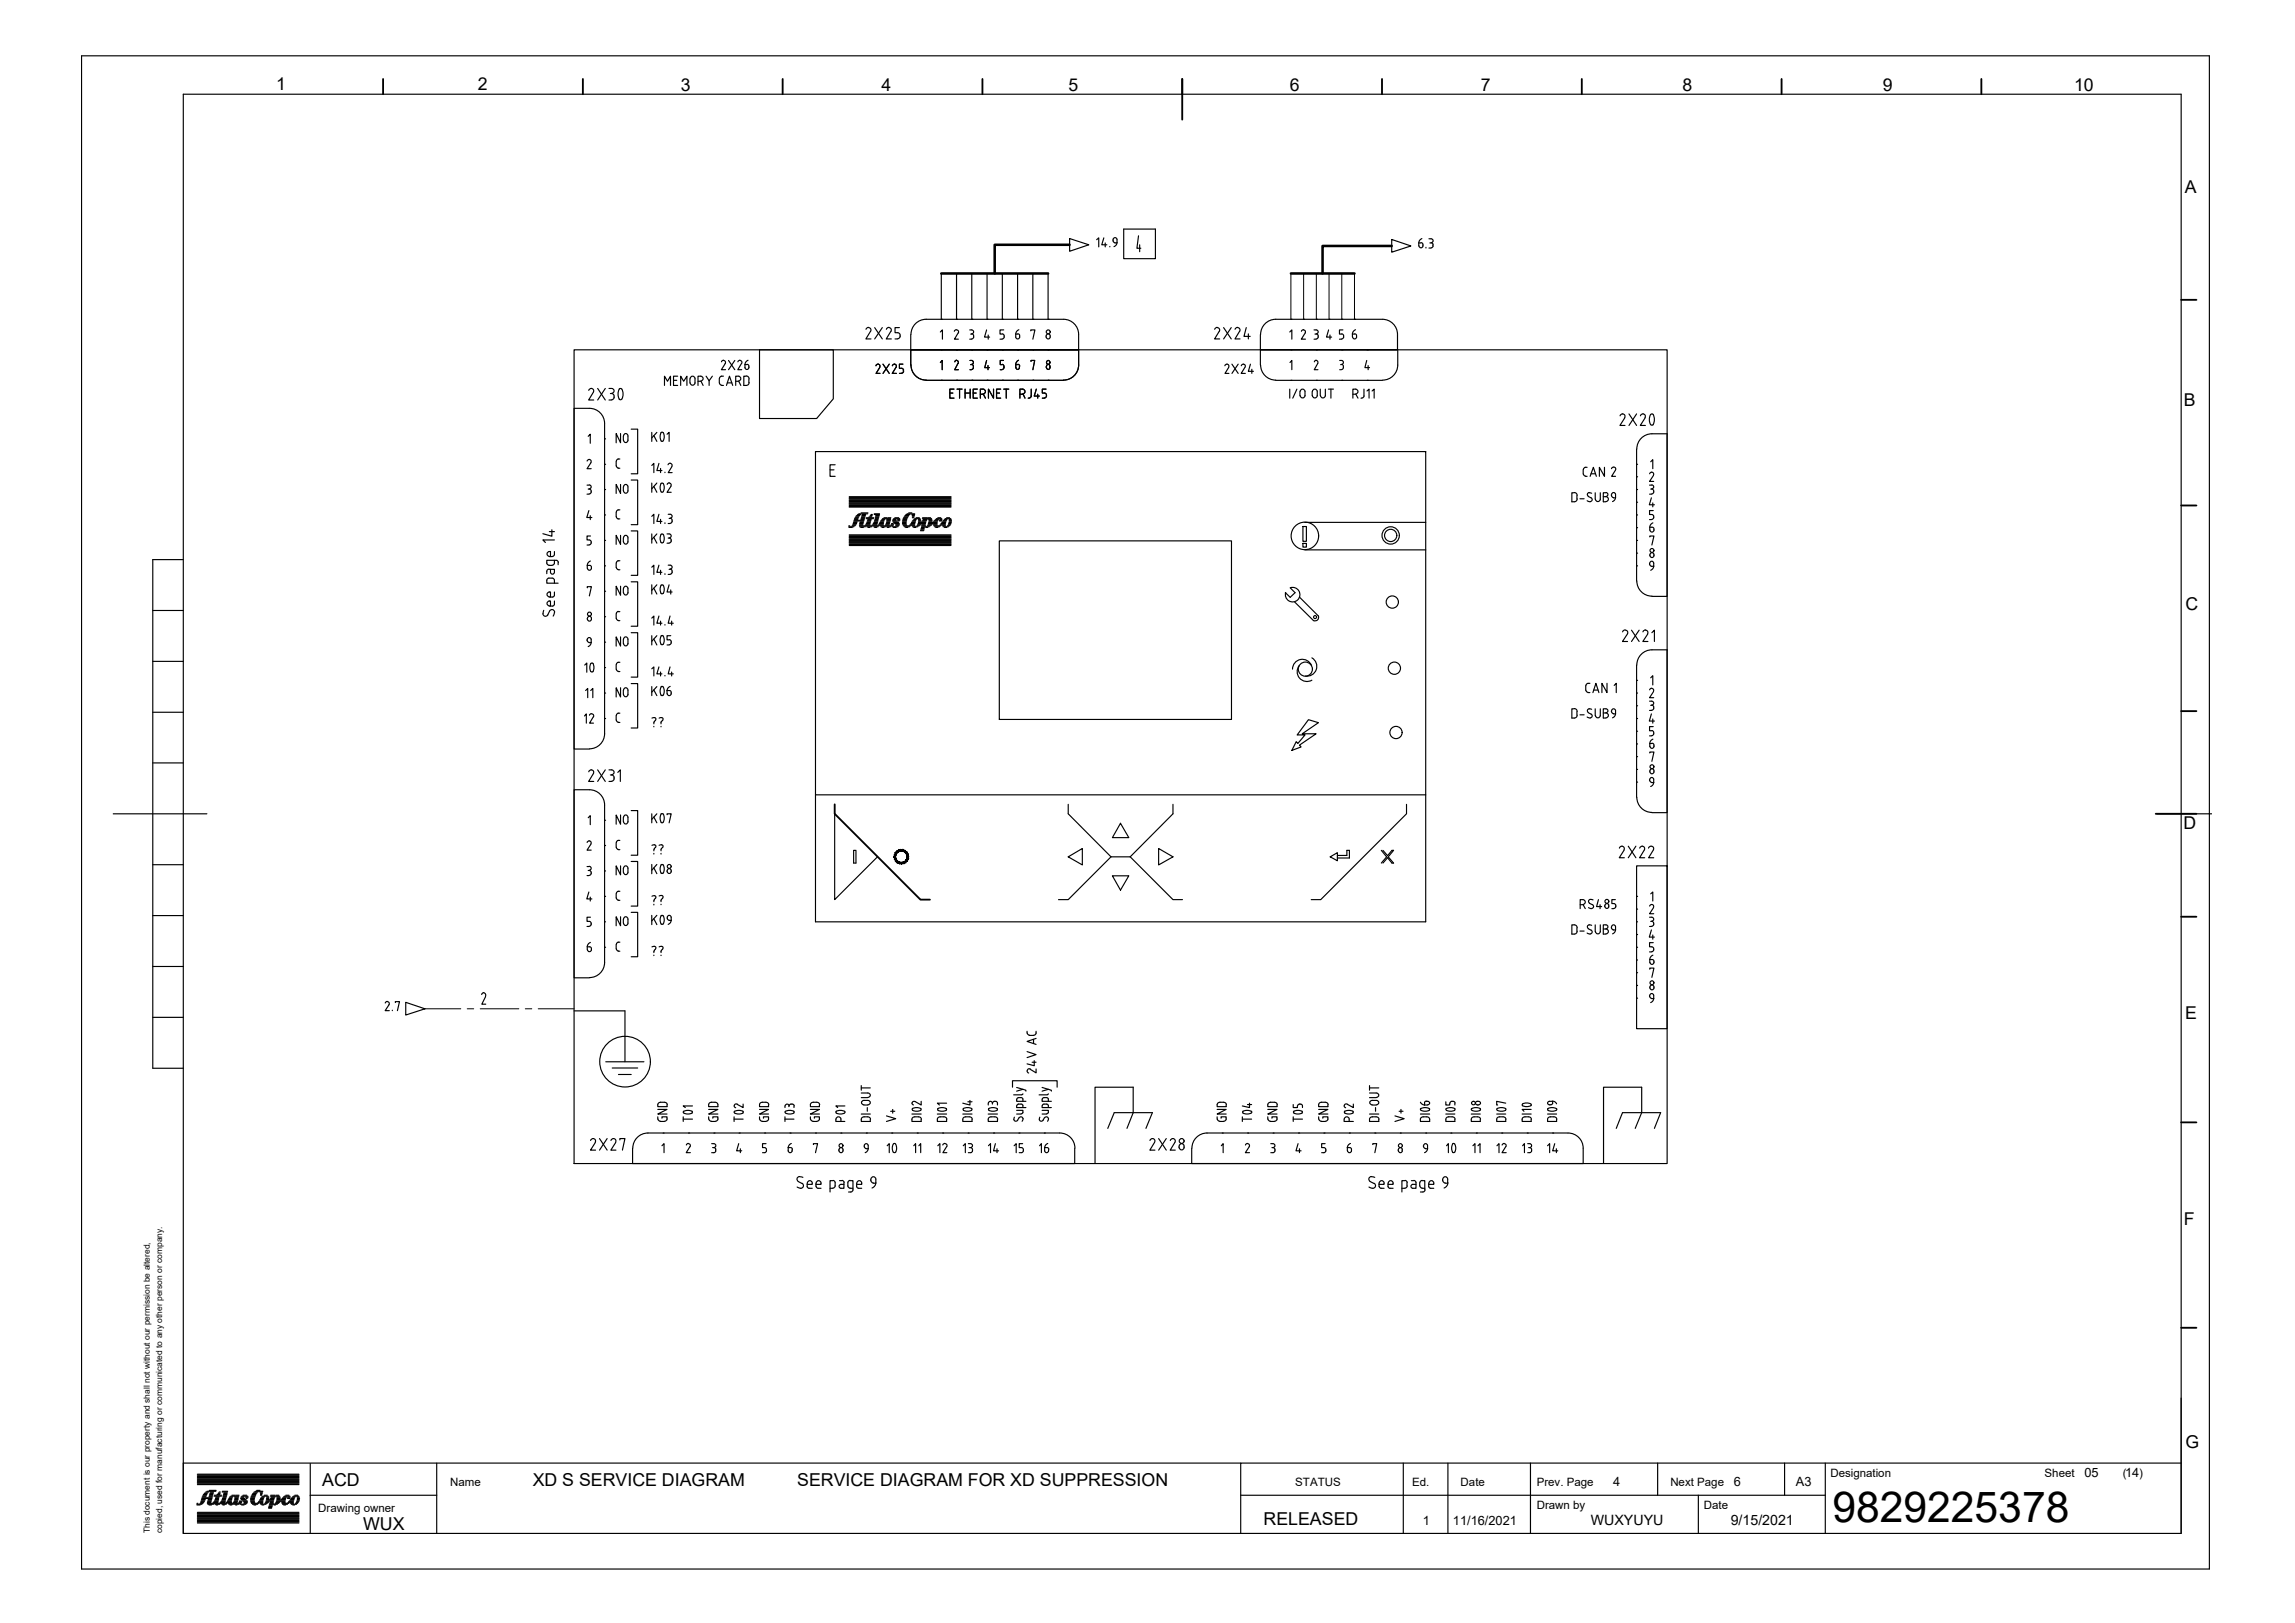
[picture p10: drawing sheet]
<svg xmlns="http://www.w3.org/2000/svg" width="420mm" height="297mm" viewBox="0 0 420 297" stroke-linecap="round" stroke-linejoin="round" font-family="sans-serif">
<defs><g id="words">
<text font-size="7.8" x="335.5" y="278.6">9829225378</text>
<g font-size="3.3">
<text x="59" y="271.9">ACD</text>
<text x="97.5" y="272">XD S SERVICE DIAGRAM</text>
<text x="146" y="272">SERVICE DIAGRAM FOR XD SUPPRESSION</text>
<text x="66.5" y="280">WUX</text>
<text x="231.3" y="279">RELEASED</text>
</g>
<g font-size="3.2">
<text x="50.5" y="16.5">1</text>
<text x="87.5" y="16.4">2</text>
<text x="124.6" y="16.7">3</text>
<text x="161.4" y="16.7">4</text>
<text x="195.6" y="16.7">5</text>
<text x="236.1" y="16.7">6</text>
<text x="271.1" y="16.7">7</text>
<text x="308" y="16.7">8</text>
<text x="344.7" y="16.7">9</text>
<text x="379.7" y="16.7">10</text>
<text x="400" y="35.4">A</text>
<text x="399.8" y="74.4">B</text>
<text x="400.1" y="111.6">C</text>
<text x="399.7" y="151.7">D</text>
<text x="400" y="186.6">E</text>
<text x="399.8" y="224.1">F</text>
<text x="400.1" y="265">G</text>
</g>
<g font-size="2.6">
<text x="291.2" y="279">WUXYUYU</text>
<text x="316.9" y="279">9/15/2021</text>
</g>
<g font-size="2.3">
<text x="295.3" y="272">4</text>
<text x="317.4" y="272">6</text>
<text x="328.8" y="272">A3</text>
<text x="381.6" y="270.4">05</text>
<text x="260.5" y="279">1</text>
<text x="266" y="279">11/16/2021</text>
</g>
<g font-size="2.1">
<text x="82.4" y="272">Name</text>
<text x="237.1" y="272">STATUS</text>
<text x="258.5" y="272">Ed.</text>
<text x="267.4" y="272">Date</text>
<text x="281.3" y="272">Prev. Page</text>
<text x="305.8" y="272">Next Page</text>
<text x="335.1" y="270.4">Designation</text>
<text x="374.3" y="270.4">Sheet</text>
<text x="388.6" y="270.4">(14)</text>
<text x="58.3" y="276.7">Drawing owner</text>
<text x="281.3" y="276.1">Drawn by</text>
<text x="311.9" y="276.1">Date</text>
</g>
<g font-size="1.5">
<text x="27.4" y="280.6" transform="rotate(-90 27.4 280.6)">This document is our property and shall not without our permission be altered,</text>
<text x="29.7" y="280.6" transform="rotate(-90 29.7 280.6)">copied, used for manufacturing or communicated to any other person or company.</text>
</g>
</g></defs>
<!-- layer: Titleblock(Atlas Copco) -->
<g fill="none" stroke="#000" stroke-width=".21">
<path d="M14.9 10.2h389.6v277h-389.6zM33.6 17.2h365.7v263.4h-365.7zM28 111.7h5.6M33.6 102.4h-5.6v93.1h5.6M28 139.6h5.6M28 130.4h5.6M28 121h5.6M20.7 148.9h17.2M28 158.3h5.6M394.9 148.9h10M28 176.9h5.6M28 167.6h5.6"/>
<path d="M28 186.2h5.6M33.6 267.8h193.5M36.1 275.1h.1M36.1 275.4h.5M36.1 275.3h.9M36.1 278.7h18.6M36.1 278.6h18.6M36.1 278.4h18.6M36.1 278.3h18.6M36.1 278.1h18.6M36.1 278h18.6M36.1 277.8h18.6"/>
<path d="M36.1 277.7h18.6M36.1 277.6h18.6M36.1 277.4h18.6M36.1 277.3h18.6M36.1 277.1h18.6M36.1 277h18.6M36.1 276.8h18.6M36.1 271.7h18.6M36.1 271.6h18.6M36.1 271.4h18.6M36.1 271.3h18.6M36.1 271.1h18.6"/>
<path d="M36.1 271h18.6M36.1 270.8h18.6M36.1 270.7h18.6M36.1 270.5h18.6M36.1 270.4h18.6M36.1 270.2h18.6M36.1 270.1h18.6M36.1 269.9h18.6M36.1 269.8h18.6M36.6 275.1h.6M36.7 275h.6M36.8 274.8h.6"/>
<path d="M36.8 274.7h.7M36.9 274.5h.6M36.9 274.4h.7M36.9 274.2h1.9M37 274.1h1.8M37 274h.7M37.1 273.8h.6M37.2 273.7h.6M37.2 273.5h.7M37.4 273.4h.5M37.5 273.2h.5M37.7 273.1h.5"/>
<path d="M37.9 272.9h1.6M38 275.1h2.5M38 275h.6M38 274.8h.6M38 275.3h1.1M38 274.7h.7M38.1 274.5h.6M38.1 274.4h.7M38.3 275.4h.4M38.3 274h.5M38.3 273.8h.6M38.3 272.8h1.3"/>
<path d="M38.3 273.7h.6M38.4 273.5h.6M38.4 273.4h.6M38.5 273.2h.6M38.5 273.1h.6M39 275h.9M39.1 274.8h.8M39.2 273.8h1.3M39.2 273.7h1.4M39.3 274.7h.6M39.3 274.5h.7M39.4 275.3h.8"/>
<path d="M39.4 274.4h.6M39.4 274.2h.6M39.5 274.1h.6M39.5 274h.6M39.6 275.4h.3M39.7 273.5h.5M39.9 273.4h.4M40 273.2h.3M40.1 273.1h.2M40.3 275h.9M40.4 274.8h.8M40.5 275.1h1.1"/>
<path d="M40.5 274.7h.8M40.6 275.3h.8M40.6 274.5h.7M40.7 274.4h.6M40.7 273.1h.9M40.7 274.2h.6M40.7 272.9h1M40.8 275.4h.3M40.8 274.1h.6M40.8 274h.6M40.8 273.8h.7M40.9 273.7h.6"/>
<path d="M40.9 273.5h.7M41 273.4h.6M41 273.2h.6M41.4 275h1M41.6 274.8h.8M41.6 274.7h.8M41.7 274.5h.7M41.8 275.1h2.3M41.8 274.4h.6M41.9 275.3h.8M41.9 274.2h.5M42 274.1h.5"/>
<path d="M42.1 274h.5M42.1 275.4h.3M42.2 273.8h1.5M42.4 273.7h.6M42.7 275h.7M42.8 274.8h.7M42.9 274.7h.6M42.9 275.3h.8M43 274.5h.5M43 274.4h.6M43 274h.7M43 274.2h.6"/>
<path d="M43 274.1h.6M43.1 275.4h.3M43.2 273.7h.6M43.7 275h.5M43.8 274.8h.5M43.8 274.7h.4M43.9 275.3h1.1M44.1 274.2h.7M44.1 274.1h.5M44.1 274.4h.9M44.1 274h.5M44.2 275.4h.5"/>
<path d="M44.3 274.5h.9M44.3 273.8h1.1M44.4 274.7h.9M44.5 273.7h.7M44.6 274.8h.7M44.6 275.1h.6M44.7 275h.6M45 274.1h.4M45 274h.4M45.1 274.2h.1M45.9 274.7h.7M45.9 274.5h.7"/>
<path d="M45.9 274.4h.7M45.9 274.2h.7M45.9 274.8h.7M45.9 274.1h.7M46 275h.6M46 274h.7M46 273.8h.7M46 275.1h1.4M46.1 273.7h.7M46.2 273.5h.6M46.2 275.3h1M46.3 273.4h.6"/>
<path d="M46.4 273.2h.7M46.5 275.4h.3M46.5 273.1h.7M46.7 272.9h1.4M47 272.8h.6M47.2 275h.3M47.3 274.8h.8M47.4 274.7h.7M47.5 274.5h.7M47.6 275h.5M47.6 273.1h.5M47.6 275.1h.5"/>
<path d="M47.6 274.4h.6M47.7 273.2h.3M47.7 273.7h.2M47.7 274.2h.5M47.7 273.5h.2M47.7 273.4h.3M47.7 275.3h1M47.8 274.1h.5M47.9 274h.5M47.9 275.4h.4M48.1 273.8h1M48.4 273.7h.5"/>
<path d="M48.5 275.1h.4M48.6 275h.5M48.7 274.8h.6M48.7 274.7h.7M48.8 274.5h1.3M48.8 274.4h.4M48.8 274.2h.4M48.8 274h.4M48.8 274.1h.4M49.2 276h.5M49.2 275.9h.6M49.2 275.7h.6"/>
<path d="M49.3 275.6h.6M49.3 275.4h.6M49.3 275.3h1.5M49.4 275.1h.7M49.4 274.4h.8M49.4 275h.6M49.5 274.8h.5M49.5 273.8h1.7M49.5 274.7h.6M49.5 274.2h.7M49.6 273.7h.7M49.6 274.1h.7"/>
<path d="M49.7 274h.7M50.2 275.4h.2M50.4 275.1h.6M50.5 273.7h.5M50.5 275h.7M50.6 274.8h.7M50.6 274.7h.9M50.7 274.5h.6M50.7 274h.6M50.7 274.4h.6M50.7 274.2h.6M50.7 274.1h.6"/>
<path d="M51.3 274.5h.9M51.5 274.4h.8M51.5 274.8h.7M51.5 274.7h.7M51.6 275h.6M51.6 275.1h1.3M51.6 274.2h.7M51.7 275.3h.9M51.8 274.1h.6M51.9 274h.6M51.9 275.4h.4M52.1 273.8h1"/>
<path d="M52.3 273.7h.6M52.6 274.1h.5M52.6 274.2h.5M52.7 275h.3M52.7 274h.4M52.8 274.8h.9M52.9 274.7h.8M53.1 274.5h.7M53.2 275h.5M53.2 275.1h.5M53.2 274.4h.6M53.3 274.2h.6"/>
<path d="M53.3 275.3h1M53.4 274.1h.6M53.5 274h.5M53.6 275.4h.4M53.7 273.8h1M54 273.7h.5M54.1 275.1h.4M54.2 275h.4M54.3 274.8h.4M54.3 274.7h.5M54.4 274.5h.4M54.4 274h.4"/>
<path d="M54.4 274.4h.4M54.4 274.2h.4M54.4 274.1h.4M56.8 273.7h23.2M56.8 267.9v12.7M80 267.8v12.8M227.1 273.7h107.1M256.9 267.8v12.8M265.1 267.8v12.8M280.2 267.8v12.8M303.5 267.8v5.9M310.9 273.7v6.9"/>
<path d="M326.7 267.8v5.9M334.2 267.8v12.8M399.3 267.8h-172.2v12.8"/>
</g>
<!-- layer: Sketch Geometry(Atlas Copco) -->
<g fill="none" stroke="#000" stroke-width=".34">
<path d="M70.1 14.4v2.8M106.7 14.4v2.8M143.3 14.4v2.8M179.9 14.4v2.8M216.4 14.4v7.5M253 14.4v2.8M289.6 14.4v2.8M326.2 14.4v2.8M362.7 14.4v2.8M399.3 54.9h2.8M399.3 92.5h2.8M399.3 130.1h2.8"/>
<path d="M394.7 148.9h7.4M399.3 167.8h2.8M399.3 205.4h2.8M399.3 243h2.8"/>
</g>
<!-- layer: WIRES_CONTROL -->
<path d="M236.3 50.1v8.3M238.7 50.1v8.3M241 50.1v8.3M243.3 50.1v8.3M245.6 50.1v8.3M248 50.1v8.3" fill="none" stroke="#000" stroke-width=".18"/>
<!-- layer: WIRES_MULTI -->
<path d="M172.3 50.1h19.6M195.8 44.8h-13.7v5.3M236.3 50.1h11.7M254.8 45h-12.7v5.1" fill="none" stroke="#000" stroke-width=".47"/>
<!-- layer: SYMS -->
<g fill="none" stroke="#000" stroke-width=".21">
<path d="M169.5 58.4h25.2M169.6 58.4a2.77 2.77 0 0 0-2.8 2.8M194.7 58.4a2.77 2.77 0 0 1 2.8 2.8M195.8 43.7l3.5 1.1-3.5 1.2zM254.8 43.8l3.5 1.2-3.5 1.2zM105.1 64h200.1v149h-200.1zM107.9 74.7h-2.8v62.4h2.8M107.9 74.7a2.77 2.77 0 0 1 2.8 2.8M110.7 77.5v56.8a2.77 2.77 0 0 1-2.8 2.7M115.6 78.5h1.1v8.2h-1.1M139.1 64h13.5v9l-3.1 3.6h-10.4zM166.7 66.8v-2.8h30.8v2.8"/>
<path d="M166.7 61.2v2.8h30.8v-2.8M166.8 66.8a2.77 2.77 0 0 0 2.8 2.8M169.5 69.6h25.2M197.5 66.8a2.77 2.77 0 0 1-2.8 2.8M230.7 61.2v2.8h25.1v-2.8M230.7 66.8v-2.8h25.2v2.8M230.8 61.2a2.77 2.77 0 0 1 2.8-2.8h19.5a2.77 2.77 0 0 1 2.7 2.8M230.8 66.8a2.77 2.77 0 0 0 2.8 2.8M233.5 69.6h19.6M255.9 66.8a2.77 2.77 0 0 1-2.8 2.8M302.4 79.4h2.8v29.7h-2.8M302.4 79.4a2.77 2.77 0 0 0-2.7 2.8"/>
<path d="M115.6 87.9h1.1v8.1h-1.1M115.6 97.2h1.1v8.1h-1.1M149.3 82.6h111.7v62.9h-111.7zM183 99h42.5v32.7h-42.5zM238.5 96.4h.7v2.7h-.7zM238.5 99.5h.7v.6h-.7zM238.9 95.6h22.1M299.6 82.2v24.2M115.6 106.5h1.1v8.1h-1.1M115.6 115.8h1.1v8.1h-1.1M236.2 107.6l.9 .9-.9 .8-.9-.8M236.2 107.6a1.33 1.33 0 0 1 1.8 1.1 1.33 1.33 0 0 1-1.5 1.5 1.33 1.33 0 0 1-1.1-1.8"/>
<path d="M237 110.2l3.5 3.4M237.9 109.3l3.5 3.4M238.9 100.6h22.1M241.4 112.7a.66 .66 0 0 1-.2 .7 .66 .66 0 0 1-.7 .2M299.7 106.3a2.77 2.77 0 0 0 2.7 2.8M302.4 118.9h2.8v29.8h-2.8M302.4 118.9a2.77 2.77 0 0 0-2.7 2.8M115.6 125.1h1.1v8.1h-1.1M237.9 121.8a1.8 1.8 0 0 0 0 2.3 1.8 1.8 0 0 0 2.3 .4M239.6 131.7l1.8 .6-3 2h2.5l-3 2.1 .3 .3-1.7 .6 .8-1.6 .3 .4 1.3-1.6h-1.4zM240.1 121.8a1.8 1.8 0 0 0-2-1.1 1.8 1.8 0 0 0-1.5 1.8M240.2 120.4a1.8 1.8 0 0 1 .8 2.2 1.8 1.8 0 0 1-2 1.1"/>
<path d="M299.6 121.7v24.2M107.9 144.5h-2.8v34.5h2.8M107.9 144.5a2.77 2.77 0 0 1 2.8 2.8v28.9a2.77 2.77 0 0 1-2.8 2.7M115.6 148.4h1.1v8.1h-1.1M115.6 157.7h1.1v8.1h-1.1M149.3 145.5v23.2h111.7v-23.2M152.8 148.9v15.7l7.8-7.8M156.3 155.6h.4v2.4h-.4zM195.6 156.8l2.5-1.5v3zM195.6 147.2v1.7l7.8 7.9M203.4 156.8l-7.8 7.8h-1.8M203.4 156.8h3.5"/>
<path d="M205.1 150.7l1.6 2.6h-3zM206.9 156.8l7.8 7.8h1.8M212.1 155.3l2.6 1.5-2.6 1.5zM214.7 147.2v1.7l-7.8 7.9M243.5 156.8l1.3-.7v1.4zM244.8 156.6h1.8v-1h.4v1.4h-2.2M252.9 155.6l1 1.2-1 1.2M253.2 155.6l.8 1 .8-1h.3l-.9 1.2 .9 1.2h-.3l-.8-1-.8 1M257.5 147.2v1.7l-15.7 15.7h-1.7M299.6 158.5h5.6v29.8h-5.6zM299.7 145.9a2.77 2.77 0 0 0 2.7 2.8M115.6 167h1.1v8.1h-1.1"/>
<path d="M203.7 160.3h3l-1.6 2.6zM74.3 183.4l3.5 1.2-3.5 1.2zM105.1 185h9.3v9.3M110.9 194.3h7M112.1 195.5h4.6M113.2 196.7h2.4M185.4 199v-1.2h8.1v1.2M115.8 210.2v2.8h81v-2.8M118.6 207.4h75.4a2.77 2.77 0 0 1 2.8 2.7M118.6 207.4a2.77 2.77 0 0 0-2.7 2.7M202.8 206.5l1.2-2.9h7l-1.2 2.9M206.3 206.5l1.2-2.9v-4.6h-7v14"/>
<path d="M218.2 210.2v2.8h71.6v-2.8M218.2 210.1a2.77 2.77 0 0 1 2.8-2.7h66a2.77 2.77 0 0 1 2.8 2.7M295.9 206.5l1.1-2.9h7l-1.1 2.9M299.4 206.5l1.2-2.9v-4.6h-7v14"/>
<circle cx="238.9" cy="98.1" r="2.52"/>
<circle cx="254.6" cy="98" r="1.59"/>
<circle cx="254.6" cy="98" r="1.12"/>
<circle cx="240.8" cy="112.9" r=".28"/>
<circle cx="254.9" cy="110.2" r="1.12"/>
<circle cx="239" cy="122.5" r="1.29"/>
<circle cx="255.3" cy="122.3" r="1.12"/>
<circle cx="255.6" cy="134.1" r="1.12"/>
<circle cx="114.4" cy="194.3" r="4.6"/>
</g>
<!-- layer: MISC -->
<g fill="none" stroke="#000" stroke-width=".21">
<path d="M172.3 58.4h.1M175.1 58.4h.1M177.9 58.4h.1M180.7 58.4h.1M183.5 58.4h.1M186.3 58.4h.1M189.1 58.4h.1M191.9 58.4h.1M236.3 58.4h.1M238.7 58.4h.1M241 58.4h.1M243.3 58.4h.1"/>
<path d="M245.6 58.4h.1M248 58.4h.1M119.3 79.1v1.7M119.7 79.7l.6 1.1M120.3 79.1l-1 1.1M121 79.2l.2-.1 .2 .1M121 79.2a1.59 1.59 0 0 0 0 1.5M121.4 79.2a1.59 1.59 0 0 1 0 1.5M122.1 79.5l.4-.4v1.7M172.3 64h.1M172.3 69.6h.1M175.1 64h.1"/>
<path d="M175.1 69.6h.1M177.9 64h.1M177.9 69.6h.1M180.7 64h.1M180.7 69.6h.1M183.5 64h.1M183.5 69.6h.1M186.3 64h.1M186.3 69.6h.1M189.1 64h.1M189.1 69.6h.1M191.9 64h.1"/>
<path d="M191.9 69.6h.1M236.3 64h.1M236.3 69.6h.1M241 64h.1M241 69.6h.1M245.6 64h.1M245.6 69.6h.1M250.3 64h.1M250.3 69.6h.1M110.7 80.3h.1M110.7 85h.1M110.7 89.6h.1"/>
<path d="M110.7 94.2h.1M110.7 98.9h.1M119.3 88.4v1.7M119.3 97.7v1.7M119.7 89l.6 1.1M119.7 98.4l.6 1M120.3 88.4l-1 1.1M120.3 97.7l-1 1M121 80.7l.2 .1 .2-.1M121 88.5l.2-.1 .2 .1M121 90l.2 .1 .2-.1M121 97.8l.2-.1 .2 .1"/>
<path d="M121 99.3l.2 .1 .2-.1M121 88.5a1.59 1.59 0 0 0 0 1.5M121 97.8a1.59 1.59 0 0 0 0 1.5M121.4 88.5a1.59 1.59 0 0 1 0 1.5M121.4 97.8a1.59 1.59 0 0 1 0 1.5M122.1 97.7h.4M122.1 99.4h.4M122.3 98.5h.2M122.5 88.4a.36 .36 0 0 1 .3 .6M122.5 97.7a.36 .36 0 0 1 .4 .4 .36 .36 0 0 1-.4 .3M122.5 98.5a.41 .41 0 0 1 .4 .5M122.5 88.4l-.4 .3"/>
<path d="M122.8 89l-.7 1.1h.8M122.9 99l-.2 .3-.2 .1M299.6 85h.1M299.6 87.3h.1M299.6 89.6h.1M299.6 91.9h.1M299.6 94.2h.1M299.6 96.6h.1M299.6 98.9h.1M110.7 103.6h.1M110.7 108.2h.1M110.7 112.9h.1"/>
<path d="M110.7 117.5h.1M119.3 107v1.7M119.3 116.3v1.7M119.7 107.7l.6 1M119.7 117l.6 1M120.3 107l-1 1M120.3 116.3l-1 1.1M121 107.1l.2-.1 .2 .1M121 108.6l.2 .1 .2-.1M121 116.4l.2-.1 .2 .1M121 117.9l.2 .1 .2-.1M121 107.1a1.59 1.59 0 0 0 0 1.5"/>
<path d="M121 116.4a1.59 1.59 0 0 0 0 1.5M121.4 107.1a1.59 1.59 0 0 1 0 1.5M121.4 116.4a1.59 1.59 0 0 1 0 1.5M122.1 118h.4M122.5 107l-.4 1.3h.9M122.5 117.1a.43 .43 0 0 1 .4 .6M122.8 116.3h-.7v.8h.4M122.8 108v.7M122.9 117.6l-.2 .3-.2 .1M299.6 101.2h.1M299.6 103.6h.1M110.7 122.2h.1"/>
<path d="M110.7 126.8h.1M110.7 131.5h.1M119.3 125.7v1.6M119.7 126.3l.6 1M120.3 125.7l-1 1M121 125.7l.2-.1 .2 .1M121 127.2l.2 .1 .2-.1M121 125.7a1.59 1.59 0 0 0 0 1.5M121.4 125.7a1.59 1.59 0 0 1 0 1.5M122.1 126.4v.6M122.1 126.4h.4M122.5 126.4l.3 .1 .1 .2"/>
<path d="M122.7 125.6a.87 .87 0 0 0-.6 .8M122.9 126.8a.38 .38 0 0 1-.3 .5 .38 .38 0 0 1-.4-.3M299.6 124.5h.1M299.6 126.8h.1M299.6 129.2h.1M299.6 131.5h.1M299.6 133.8h.1M299.6 136.2h.1M299.6 138.5h.1M110.7 150.1h.1M110.7 154.7h.1M110.7 159.4h.1"/>
<path d="M119.3 148.9v1.7M119.3 158.2v1.7M119.7 149.5l.6 1.1M119.7 158.8l.6 1.1M120.3 148.9l-1 1.1M120.3 158.2l-1 1.1M121 149l.2-.1 .2 .1M121 150.5l.2 .1 .2-.1M121 158.3l.2-.1 .2 .1M121 159.8l.2 .1 .2-.1M121 149a1.59 1.59 0 0 0 0 1.5M121 158.3a1.59 1.59 0 0 0 0 1.5"/>
<path d="M121.4 149a1.59 1.59 0 0 1 0 1.5M121.4 158.3a1.59 1.59 0 0 1 0 1.5M122.1 149.1v-.2h.8l-.4 1.7M122.1 159.4v.1M122.2 159.3a.36 .36 0 0 1 .3-.3 .36 .36 0 0 1 .4 .3M122.9 159.4a.37 .37 0 0 1-.3 .4 .37 .37 0 0 1-.4-.3M299.6 140.8h.1M299.6 143.1h.1M110.7 164.1h.1M110.7 168.7h.1M110.7 173.4h.1M119.3 167.5v1.7"/>
<path d="M119.7 168.2l.6 1M120.3 167.5l-1 1M121 167.6l.2-.1 .2 .1M121 169.1l.2 .1 .2-.1M121 167.6a1.59 1.59 0 0 0 0 1.5M121.4 167.6a1.59 1.59 0 0 1 0 1.5M122.2 167.9a.36 .36 0 0 1 .3-.4 .36 .36 0 0 1 .4 .4M122.2 167.9a.4 .4 0 0 0 .3 .5M122.5 168.5h.4M122.9 168.4a.83 .83 0 0 1-.6 .8M122.9 167.9v.5M299.6 164.1h.1"/>
<path d="M299.6 166.4h.1M299.6 168.7h.1M299.6 171h.1M299.6 173.4h.1M299.6 175.7h.1M299.6 178h.1M299.6 180.4h.1M299.6 182.7h.1M121.4 207.4h.1M126.1 207.4h.1M130.7 207.4h.1M135.3 207.4h.1"/>
<path d="M140 207.4h.1M144.6 207.4h.1M149.3 207.4h.1M154 207.4h.1M158.6 207.4h.1M163.3 207.4h.1M167.9 207.4h.1M172.6 207.4h.1M177.2 207.4h.1M181.9 207.4h.1M186.5 207.4h.1M191.2 207.4h.1"/>
<path d="M223.8 207.4h.1M228.4 207.4h.1M233.1 207.4h.1M237.7 207.4h.1M242.4 207.4h.1M247 207.4h.1M251.7 207.4h.1M256.4 207.4h.1M261 207.4h.1M265.6 207.4h.1M270.3 207.4h.1M274.9 207.4h.1"/>
<path d="M279.6 207.4h.1M284.3 207.4h.1"/>
<circle cx="122.5" cy="158.6" r=".36"/>
</g>
<!-- layer: TERMS -->
<g fill="none" stroke="#000" stroke-width=".21">
<path d="M107.7 79.9l.4-.4v1.6M113.6 79.3v1.7l-.8-1.7v1.7M114.1 79.8v.8M114.2 79.8a.4 .4 0 0 1 .4-.5 .4 .4 0 0 1 .4 .5M115 79.8v.8a.4 .4 0 0 1-.4 .4 .4 .4 0 0 1-.4-.4M172.2 66.4l.3-.4v1.7M172.2 60.8l.3-.4v1.7M175.1 60.3l-.4 .3M175.1 60.4a.36 .36 0 0 1 .3 .5l-.7 1.2h.8M175.1 66a.36 .36 0 0 1 .3 .5M175.1 65.9l-.3 .3M175.4 66.5l-.6 1.2h.7"/>
<path d="M177.5 62.1h.4M177.5 60.4h.4M177.6 66h.3M177.6 67.7h.3M177.7 61.1h.2M177.7 66.7h.2M177.9 66a.36 .36 0 0 1 .3 .3 .36 .36 0 0 1-.3 .4 .49 .49 0 0 1 .3 .5 .49 .49 0 0 1-.3 .4M177.9 60.4a.36 .36 0 0 1 .4 .3 .36 .36 0 0 1-.4 .4 .43 .43 0 0 1 .4 .6M178.3 61.7l-.2 .3h-.2M180.6 66l-.3 1.3h.8M180.6 60.4l-.4 1.3h1M180.9 66.9v.8"/>
<path d="M180.9 61.3v.8M183.1 62.1h.4M183.1 67.7h.4M183.5 66.7a.5 .5 0 0 1 .3 .5 .5 .5 0 0 1-.3 .4M183.5 61.1a.43 .43 0 0 1 .3 .6M183.7 66h-.6v.7h.4M183.8 60.4h-.7v.7h.4M183.8 61.7l-.1 .3h-.2M186 61.7a.36 .36 0 0 0 .3 .3 .36 .36 0 0 0 .4-.3M186.3 61.1h-.3v.6M186.3 66.7h-.3v.6M186.3 61.1l.4 .2v.4"/>
<path d="M186.3 66.7l.3 .1 .1 .2M186.5 65.9l-.4 .3-.1 .5M186.5 60.3a.87 .87 0 0 0-.5 .8M186.6 67.1a.38 .38 0 0 1 0 .4 .38 .38 0 0 1-.4 .1l-.2-.3M188.7 60.6v-.2h.8l-.4 1.7M188.8 66.1v-.1h.6l-.3 1.7M191.5 61.5v.2M191.5 61.5a.36 .36 0 0 1 .4-.4 .36 .36 0 0 1 .4 .4v.2M191.5 61.7a.36 .36 0 0 0 .4 .3 .36 .36 0 0 0 .4-.3M191.5 67.1v.2M191.6 67v-.1a.3 .3 0 0 1 .3-.2 .3 .3 0 0 1 .3 .2v.1a.42 .42 0 0 1-.3 .6l-.3-.3M236.1 60.8l.4-.4v1.7"/>
<path d="M236.2 66.4l.3-.4v1.7M238.6 60.4a.36 .36 0 0 1 .3 .5l-.7 1.2h.8M238.6 60.3l-.3 .3M240.6 62.1h.3M240.6 60.4h.3M240.7 61.1h.2M241 66a.36 .36 0 0 1 .2 .5l-.6 1.2h.7M241 60.4a.36 .36 0 0 1 .3 .3 .36 .36 0 0 1-.3 .4 .43 .43 0 0 1 .3 .6M241 65.9l-.4 .3M241.3 61.7l-.2 .3h-.1M243.2 60.4l-.3 1.3h.9M243.5 61.3v.8"/>
<path d="M245.2 62.1h.4M245.3 66h.3M245.3 67.7h.3M245.4 66.7h.2M245.6 61.1a.43 .43 0 0 1 .4 .6M245.6 66a.36 .36 0 0 1 .3 .3 .36 .36 0 0 1-.3 .4 .49 .49 0 0 1 .4 .5 .49 .49 0 0 1-.4 .4M245.9 60.4h-.7v.7h.4M246 61.7l-.2 .3h-.2M247.6 61.7a.36 .36 0 0 0 .4 .3 .36 .36 0 0 0 .4-.3M248 61.1h-.4v.6M248 61.1l.3 .2 .1 .4M248.2 60.3a.87 .87 0 0 0-.6 .8"/>
<path d="M250.2 66l-.3 1.3h.8M250.5 66.9v.8M107.5 88.8h.4M107.5 90.4h.4M107.5 99.8h.4M107.5 84.4a.37 .37 0 0 1 .5-.3 .37 .37 0 0 1 .2 .5M107.7 89.5h.2M107.8 93.4l-.4 1.3h1M107.9 88.7a.36 .36 0 0 1 .3 .4 .36 .36 0 0 1-.3 .4M107.9 89.5l.2 .1 .1 .3M107.9 98.8a.45 .45 0 0 1 .3 .5 .45 .45 0 0 1-.3 .4M108.1 94.4v.7"/>
<path d="M108.1 98.1h-.6v.7h.4M108.2 84.7l-.7 1.1h.7M108.2 90l-.1 .3-.2 .1M108.2 89.9v.2M112.8 84.4v.9M112.8 93.7v.9M112.8 85.3l.1 .2 .3 .2M112.8 94.6l.2 .3 .5 .1M113.2 85.7h.3M113.5 84l-.5 .1-.2 .3M113.5 93.3l-.5 .1-.2 .3M113.6 88.7v1.6l-.8-1.6v1.6"/>
<path d="M113.6 98v1.6l-.8-1.6v1.6M114.1 89.1v.7M114.1 98.4v.8M114.2 89.1a.4 .4 0 0 1 .4-.4 .4 .4 0 0 1 .4 .4v.7a.4 .4 0 0 1-.5 .5 .4 .4 0 0 1-.3-.5M114.2 98.4a.4 .4 0 0 1 .4-.4 .4 .4 0 0 1 .4 .4M114.2 99.1a.4 .4 0 0 0 .4 .5 .4 .4 0 0 0 .4-.5M115 98.4v.8M302 88.8h.4M302 90.4h.4M302 95.1h.4M302 86.7a.37 .37 0 0 1 .5-.3 .37 .37 0 0 1 .2 .6M302 98.3v-.2h.8l-.4 1.7"/>
<path d="M302 96.5v.5M302 96.5h.4M302.2 84.5l.4-.4v1.7M302.2 89.5a.41 .41 0 0 1 .6 .4M302.3 91.1l-.4 1.3h1M302.4 88.7a.36 .36 0 0 1 .4 .4 .36 .36 0 0 1-.4 .4M302.4 96.5l.3 .1 .1 .3M302.6 92v.8M302.6 95.7a.87 .87 0 0 0-.6 .8M302.7 93.4h-.7v.8h.6l.2 .3M302.7 87l-.7 1.1h.8M302.8 90l-.2 .3-.2 .1"/>
<path d="M302.8 94.5a.4 .4 0 0 1-.4 .6M302.8 89.9v.2M302.8 96.9a.37 .37 0 0 1-.3 .5 .37 .37 0 0 1-.4-.4M107.5 117.1v.1M107.5 107.6v-.2h.8l-.4 1.7M107.5 117a.36 .36 0 0 1 .4-.3 .36 .36 0 0 1 .3 .3M107.5 117.2l.1 .2 .3 .2M107.5 113.2v.1M107.6 104a.36 .36 0 0 0 .3 .4 .36 .36 0 0 0 .4-.4M107.6 113.1a.36 .36 0 0 1 .3-.3 .36 .36 0 0 1 .4 .3M107.9 117.6h.3M107.9 103.5h-.4v.5"/>
<path d="M107.9 103.5l.3 .1 .1 .4M108.1 102.7a.87 .87 0 0 0-.6 .7M108.2 117.6a.83 .83 0 0 1-.5 .7M108.2 117.1v.5M108.3 113.2a.37 .37 0 0 1-.3 .5 .37 .37 0 0 1-.4-.4M112.8 103.1v.8M112.8 112.3v.9M112.8 103.8a.5 .5 0 0 0 .7 .5M112.8 113.1l.1 .3 .3 .2M113.2 113.6h.3M113.2 111.9h.3M113.2 111.9l-.3 .2-.1 .2"/>
<path d="M113.5 102.6l-.5 .1-.2 .3M113.6 107.3v1.6l-.8-1.6v1.6M113.6 116.6v1.7l-.8-1.7v1.7M114.1 107.8v.7M114.1 117v.8M114.2 107.7a.4 .4 0 0 1 .4-.4 .4 .4 0 0 1 .4 .4v.8a.4 .4 0 0 1-.5 .4 .4 .4 0 0 1-.3-.4M114.2 117a.4 .4 0 0 1 .4-.4 .4 .4 0 0 1 .4 .4M115 117v.8a.4 .4 0 0 1-.4 .4 .4 .4 0 0 1-.4-.4M302 103.1v.2M302 103.1a.36 .36 0 0 1 .4-.4 .36 .36 0 0 1 .4 .4M302 103.3l.2 .3h.6M302 101.5v.2"/>
<path d="M302.1 101.5a.41 .41 0 0 1 .5-.2 .41 .41 0 0 1 .2 .5 .41 .41 0 0 1-.5 .2l-.2-.3M302.8 103.6a.83 .83 0 0 1-.6 .8M302.8 103.1v.5M107 131l.3-.3v1.6M107 121.7l.4-.4v1.7M107.2 126.4l.4-.4v1.7M108.1 126.4l.4-.4v1.7M108.2 121.4a1.59 1.59 0 0 0 0 1.5M108.2 121.4h.3a1.4 1.4 0 0 1 .1 1.5M108.2 122.9l.2 .1 .2-.1M108.3 130.6l-.4 .3M108.3 130.7a.36 .36 0 0 1 .3 .5"/>
<path d="M108.6 131.2l-.7 1.1h.8M112.8 121.6v.9M112.8 131v.8M112.8 122.5l.1 .2 .3 .2M112.8 131.8l.1 .2 .3 .2M113.2 122.9h.3M113.2 132.2h.3M113.5 121.2l-.5 .1-.2 .3M113.5 130.5l-.5 .1-.2 .3M113.6 125.9v1.7l-.8-1.7v1.7M114.1 126.3v.8M114.2 126.3a.4 .4 0 0 1 .4-.4 .4 .4 0 0 1 .4 .4v.8a.4 .4 0 0 1-.5 .4 .4 .4 0 0 1-.3-.4"/>
<path d="M302 128.3h.4a.36 .36 0 0 1 .4 .4 .36 .36 0 0 1-.4 .3M302 130h.4M302 134.7h.4M302 137.8v-.2h.8l-.4 1.7M302.2 124.1l.4-.4v1.7M302.2 129.1h.2M302.3 130.7l-.4 1.3h1M302.4 126a.36 .36 0 0 1 .3 .5M302.4 129l.2 .1 .2 .3M302.4 133.7l.3 .2 .1 .2M302.4 126l-.4 .2M302.4 136.1h-.4v.5"/>
<path d="M302.4 136a.42 .42 0 0 1 .4 .6 .42 .42 0 0 1-.7 .2v-.2M302.6 131.6v.7M302.6 135.3a.87 .87 0 0 0-.6 .7M302.7 133h-.7v.7h.4M302.7 126.6l-.7 1.1h.8M302.8 129.4a.41 .41 0 0 1-.4 .6M302.8 134.1a.41 .41 0 0 1-.4 .5M107.5 158.6h.4M107.5 154.2a.37 .37 0 0 1 .5-.3 .37 .37 0 0 1 .2 .5M107.7 149.7l.4-.4v1.6M107.7 159.3h.2M107.9 158.6a.36 .36 0 0 1 .3 .3 .36 .36 0 0 1-.3 .4"/>
<path d="M107.9 159.3a.41 .41 0 0 1 .3 .6M108.2 154.5l-.7 1.1h.7M108.2 159.8l-.1 .4h-.2M112.8 154.2v.9M112.8 155.1l.1 .2 .3 .2M113.2 155.5h.3M113.5 153.8l-.5 .1-.2 .3M113.6 149.2v1.6l-.8-1.6v1.6M113.6 158.5v1.6l-.8-1.6v1.6M114.1 149.6v.8M114.1 158.9v.8M114.2 149.6a.4 .4 0 0 1 .4-.4 .4 .4 0 0 1 .4 .4v.8"/>
<path d="M114.2 150.4a.4 .4 0 0 0 .4 .4 .4 .4 0 0 0 .4-.4M114.2 158.9a.4 .4 0 0 1 .4-.4 .4 .4 0 0 1 .4 .4M115 158.9v.7a.4 .4 0 0 1-.4 .5 .4 .4 0 0 1-.4-.5M302 142.7v.1M302 142.7a.36 .36 0 0 1 .4-.4 .36 .36 0 0 1 .4 .4 1.05 1.05 0 0 1-.6 1.2M302 142.8l.1 .2 .3 .2M302 141.1v.2M302.1 141a.36 .36 0 0 1 .3-.3 .36 .36 0 0 1 .4 .3v.3M302.1 141.3a.36 .36 0 0 0 .3 .3 .36 .36 0 0 0 .4-.3M302.4 143.2h.4M107.5 160.2h.4M107.5 169.6h.4"/>
<path d="M107.8 163.3l-.4 1.2h1M107.9 168.6l.2 .1 .1 .3M107.9 173.3h-.4v.5M107.9 173.3a.41 .41 0 0 1 .4 .6 .41 .41 0 0 1-.7 .1v-.2M108.1 164.2v.7M108.1 172.5a.87 .87 0 0 0-.6 .8M108.1 167.9h-.6v.7h.4M108.2 169a.4 .4 0 0 1-.3 .5M112.8 163.5v.9M112.8 172.9v.8M112.8 164.3l.1 .2 .3 .2M112.8 173.6l.1 .2 .3 .2"/>
<path d="M113.2 164.8h.3M113.2 174.1h.3M113.5 163.1l-.5 .1-.2 .3M113.5 172.4l-.5 .1-.2 .3M113.6 167.8v1.6l-.8-1.6v1.6M114.1 168.2v.8M114.2 168.2a.4 .4 0 0 1 .4-.4 .4 .4 0 0 1 .4 .4v.8M114.2 168.9a.4 .4 0 0 0 .4 .5 .4 .4 0 0 0 .4-.5M302 167.9h.4a.36 .36 0 0 1 .4 .3 .36 .36 0 0 1-.4 .4M302 169.6h.4M302 174.2h.4M302 165.8a.37 .37 0 0 1 .5-.2 .37 .37 0 0 1 .2 .5"/>
<path d="M302 177.4v-.2h.8l-.4 1.7M302.2 163.6l.4-.3v1.6M302.2 168.6a.41 .41 0 0 1 .6 .4M302.3 170.2l-.4 1.3h1M302.4 175.6h-.4v.6M302.4 175.6a.41 .41 0 0 1 .4 .6 .41 .41 0 0 1-.7 .1v-.2M302.6 171.1v.8M302.6 174.8a.87 .87 0 0 0-.6 .8M302.7 172.5h-.7v.8h.4a.45 .45 0 0 1 .4 .4 .45 .45 0 0 1-.4 .5M302.7 166.1l-.7 1.1h.8M302.8 169a.4 .4 0 0 1-.4 .5M157.7 199.1h1.6"/>
<path d="M157.7 198.7v.8M186.1 199l1.7 .5v.2M187.3 199.4l-1.2 .3M190.8 199l1.7 .5v.2M191.9 199.4l-1.1 .3M250.7 199.1h1.7M250.7 198.7v.8M302 182.2v.2M302 182.2a.36 .36 0 0 1 .4-.4 .36 .36 0 0 1 .4 .4 1.05 1.05 0 0 1-.6 1.3M302 182.4l.1 .1 .3 .2M302 180.7v.1M302.1 180.6a.38 .38 0 0 1 .5-.3 .38 .38 0 0 1 .2 .5"/>
<path d="M302.1 180.8a.36 .36 0 0 0 .3 .4 .36 .36 0 0 0 .4-.4M302.4 182.8h.4M120.4 203h1.7l-1.7 .9h1.7M120.4 202.2v.3h1.7v-.3M120.4 204.4v.4M120.5 204.8v.2l.4 .2M120.9 205.2h.8M120.9 201.7l1 .1 .3 .4M121 201.7l-.3 .1-.3 .4M121.2 204.7v-.3h.9v.6l-.4 .2M121.2 209.7l.4-.4v1.7M125.1 204.8h1.7"/>
<path d="M125.1 204.4v.8M125.2 203.7l-.1-.2a1.29 1.29 0 0 1 1.7 0l-.1 .2M125.2 203.7a1.76 1.76 0 0 0 1.5 0M126 209.3a.36 .36 0 0 1 .3 .6l-.7 1.1h.8M126 209.3l-.4 .3M126.8 202.4h-1.7l.4 .3M129.7 202.2l.1-.2a1.26 1.26 0 0 1 1.6 0v.2M129.7 203h1.7l-1.7 .9h1.7M129.7 202.2v.3h1.7v-.3M129.7 204.4v.4M129.8 204.8v.2l.4 .2M130.2 205.2h.8"/>
<path d="M130.3 209.3h.4a.36 .36 0 0 1 .3 .4 .36 .36 0 0 1-.3 .3M130.5 210h.2M130.5 204.7v-.3h.9v.6l-.4 .2M130.7 210l.3 .2v.2M131 210.4v.2M131 210.6l-.1 .3-.6 .1M134.4 204.8h1.6M134.4 204.4v.8M134.4 202.4l.3 .3M134.5 203.4l-.1 .1 .1 .2M134.5 203.7a1.76 1.76 0 0 0 1.5 0M134.5 203.4a1.76 1.76 0 0 1 1.5 0"/>
<path d="M135 202.1a.36 .36 0 0 0-.6 .2M135.2 209.3l-.3 1.3h.9M135.5 210.2v.8M136 203.4l.1 .1-.1 .2M136 202.1v.6l-1.1-.6M139.1 203h1.6l-1.6 .9h1.6M139.1 202.2v.3h1.6v-.3M139.1 204.4v.4M139.1 204.8l.1 .2 .3 .2M139.5 205.2h.7M139.6 201.7h.6M139.6 201.7l-.3 .1-.2 .4"/>
<path d="M139.8 204.7v-.3h.9l-.1 .6-.3 .2M140.2 201.7l.3 .1 .2 .4M140.2 209.3h-.6v.7h.4a.43 .43 0 0 1 .3 .6M140.3 210.6l-.2 .3-.5 .1M143.7 204.8h1.7M143.7 202.4v.3M143.7 204.4v.8M143.7 202.4a.36 .36 0 0 1 .4-.3 .36 .36 0 0 1 .4 .3 .49 .49 0 0 1 .4-.3 .49 .49 0 0 1 .5 .3M143.8 203.7l-.1-.2a1.29 1.29 0 0 1 1.7 0l-.1 .2M143.8 203.7a1.76 1.76 0 0 0 1.5 0M144.3 210.6a.36 .36 0 0 0 .4 .4 .36 .36 0 0 0 .3-.4M144.3 210h.3"/>
<path d="M144.3 210v.6M144.4 202.4v.1M144.7 210l.3 .2v.4M144.9 209.3a.87 .87 0 0 0-.6 .7M145.4 202.4v.3M148.4 203h1.6l-1.6 .9h1.6M148.4 202.2v.3h1.6v-.3M148.4 204.4v.4M148.4 202.2v-.2a1.26 1.26 0 0 1 1.6 0l.1 .2M148.4 204.8l.1 .2 .4 .2M148.8 205.2h.7M148.9 209.5v-.2h.8l-.4 1.7"/>
<path d="M149.1 204.7v-.3h.9v.6l-.4 .2M153 204.8v.4h1.7M153.1 204.8a.45 .45 0 0 1 .4-.4 .45 .45 0 0 1 .5 .4v.4M153.1 203.7a1.76 1.76 0 0 0 1.5 0M153.1 203.7l-.1-.2a1.29 1.29 0 0 1 1.7 0l-.1 .2M153.6 210.4v.2M153.6 210.4a.36 .36 0 0 1 .4-.4 .36 .36 0 0 1 .3 .4v.2M153.6 210.6a.36 .36 0 0 0 .4 .4 .36 .36 0 0 0 .3-.4M154.7 202.4h-1.7l.4 .3M157.7 200h1.2a.4 .4 0 0 1 .4 .4 .4 .4 0 0 1-.4 .4M157.7 203.9h1.6M157.7 200.9h1.2"/>
<path d="M158.1 201.4h.8a.4 .4 0 0 1 .4 .4 .4 .4 0 0 1-.4 .4M158.1 202.2h.8M158.2 201.4a.4 .4 0 0 0-.5 .4 .4 .4 0 0 0 .5 .4M158.2 204.4h.6M158.2 204.4l-.5 .2v.6h1.6v-.3M158.2 209.7a.36 .36 0 0 1 .4-.4 .36 .36 0 0 1 .3 .4M158.2 209.7a.4 .4 0 0 0 .4 .5M158.6 210.2h.3M158.8 202.7v.7M158.8 204.4l.3 .1 .3 .3M158.9 210.2a.83 .83 0 0 1-.5 .8M158.9 209.7v.5"/>
<path d="M162.3 204.2l1.7 .5-1.7 .5M162.4 209.7l.4-.4v1.7M163.1 203.4h.7M163.4 203v.7M163.5 209.4a1.59 1.59 0 0 0 0 1.5M163.6 209.4l.2-.1 .1 .1M163.6 210.9l.2 .1 .1-.1M164 209.4a1.59 1.59 0 0 1 0 1.5M166.9 203.9h1.7M166.9 201.9l.3 .3M167.1 203.2a1.76 1.76 0 0 0 1.5 0M167.1 202.9a1.76 1.76 0 0 1 1.5 0"/>
<path d="M167.1 202.9l-.1 .1 .1 .2M167.3 209.7l.3-.4v1.7M168.2 209.7l.4-.4v1.7M168.5 202.9l.1 .1-.1 .2M168.6 201.6v.6l-1.1-.6a.36 .36 0 0 0-.5 .3M168.7 204.8l-.1-.2a1.33 1.33 0 0 0-1.6 0l-.1 .6h1.7v-.3M171.6 203.9h1.7M171.7 209.7l.4-.4v1.7M171.7 203.2a1.76 1.76 0 0 0 1.5 0M171.7 202.9a1.76 1.76 0 0 1 1.5 0M171.7 202.9l-.1 .1 .1 .2M172.1 204.4h.7"/>
<path d="M172.1 204.4l-.4 .2-.1 .6h1.7v-.3M172.8 204.4l.3 .1 .2 .3M173 209.3l-.4 .3M173 209.3a.36 .36 0 0 1 .3 .6M173.2 202.9l.1 .1-.1 .2M173.3 201.9h-1.7l.4 .3M173.3 209.9l-.7 1.1h.7M176.3 203.9h1.7M176.3 209.7l.4-.4v1.7M176.4 203.2a1.76 1.76 0 0 0 1.5 0M176.4 202.9a1.76 1.76 0 0 1 1.5 0M176.4 202.9l-.1 .1 .1 .2"/>
<path d="M176.8 204.4l.9 .1 .3 .3M176.8 204.4l-.5 .2v.6h1.7v-.3M177.2 201.6h.8M177.3 209.3h.4a.36 .36 0 0 1 .3 .4 .36 .36 0 0 1-.3 .3M177.4 210h.3M177.6 201.4v.8l-1.3-.3M177.7 210a.43 .43 0 0 1 .3 .6M177.9 202.9l.1 .1-.1 .2M178 210.6l-.1 .3-.6 .1M180.9 203.9h1.7M180.9 201.9v.3M181 201.9a.36 .36 0 0 1 .3-.3 .36 .36 0 0 1 .4 .3"/>
<path d="M181 209.7l.3-.4v1.7M181 203.2a1.76 1.76 0 0 0 1.5 0M181 202.9a1.76 1.76 0 0 1 1.5 0M181.1 202.9l-.1 .1 .1 .2M181.7 201.9v.2M181.7 201.9a.47 .47 0 0 1 .5-.3 .47 .47 0 0 1 .4 .3v.3M182.2 209.3l-.3 1.3h.9M182.5 202.9l.1 .1-.1 .2M182.5 210.2v.8M182.7 204.8l-.1-.2a1.33 1.33 0 0 0-1.6 0l-.1 .6h1.7v-.3M185.6 200.4h1.5M185.7 209.7l.3-.4v1.7"/>
<path d="M185.7 204.5l-.1 .4M186.1 203.2h1.2l-.1 .5-.2 .1M186.1 202.4v.3h1.7M186.1 201.2v.4h1.7M186.1 203.9h.8M186.5 200.9h.4M186.5 202.1h.4M186.5 202.1l-.3 .2M186.5 200.9l-.3 .3M186.5 204.6l-.4 .6-.3-.1-.2-.2M186.6 204.6l.4-.2 .3 .3M186.6 211h.4"/>
<path d="M187 202.1l.3 .2M187 200.9l.3 .3M187 210a.43 .43 0 0 1 .4 .6M187.2 209.3h-.6v.7h.4M187.3 200.2l-.2 .1M187.3 201.2v.4M187.3 202.4v.3M187.3 204.7l-.2 .5M187.4 210.6l-.1 .2-.3 .2M190.2 200.4h1.5M190.3 209.7l.4-.4v1.7M190.4 204.5l-.1 .4"/>
<path d="M190.8 203.2h1.1v.5l-.3 .1M190.8 202.4v.3h1.7M190.8 201.2v.4h1.7M190.8 203.9h.8M190.8 202.3l.2-.2h.6l.3 .2M190.8 201.2l.3-.3h.7l.1 .3M191.2 210.6a.36 .36 0 0 0 .4 .4 .36 .36 0 0 0 .4-.4M191.2 210h.4M191.2 210v.6M191.6 210l.3 .1 .1 .3M191.8 209.3a.87 .87 0 0 0-.6 .7M191.9 204.7l-.1-.2-.3-.1-.8 .8-.3-.1-.1-.2"/>
<path d="M191.9 201.2v.4M191.9 202.4v.3M191.9 200.2l-.2 .1M192 204.7l-.2 .5M192 210.4v.2M222.8 204.4l.1 .6 .4 .2M222.8 203h1.7l-1.7 .9h1.7M222.8 202.2v.3h1.7v-.3M222.8 202.2l.1-.2a1.26 1.26 0 0 1 1.5 0l.1 .2M223.3 205.2h.7M223.5 204.7v-.3h1l-.1 .6-.4 .2M223.6 209.7l.3-.4v1.7"/>
<path d="M227.4 204.8h1.7M227.4 204.4v.8M227.6 203.7a1.76 1.76 0 0 0 1.5 0M227.6 203.7l-.1-.2a1.29 1.29 0 0 1 1.7 0l-.1 .2M228.4 202.2h.7M228.4 209.3a.36 .36 0 0 1 .3 .6l-.7 1.1h.8M228.4 209.3l-.4 .3M228.8 201.9v.8l-1.4-.3M232.1 203h1.7l-1.7 .9h1.7M232.1 202.2v.3h1.7v-.3M232.1 204.4v.4M232.1 204.8l.1 .2 .4 .2"/>
<path d="M232.6 205.2h.7M232.6 201.7l1 .1 .2 .4M232.6 201.7l-.2 .1-.3 .4M232.6 209.3h.4M232.6 211h.4M232.9 204.7v-.3h.9l-.1 .6-.4 .2M232.9 210h.1M233.1 209.3a.36 .36 0 0 1 .3 .4 .36 .36 0 0 1-.3 .3 .43 .43 0 0 1 .3 .6M233.4 210.6v.2l-.3 .2M236.8 202.2v.5h.7l.1-.3a.46 .46 0 0 1 .4-.3 .46 .46 0 0 1 .4 .3v.3M236.8 204.8h1.6M236.8 204.4v.8"/>
<path d="M236.9 203.7a1.76 1.76 0 0 0 1.5 0M236.9 203.4a1.28 1.28 0 0 1 1.5 .1v.2M236.9 203.4l-.1 .1 .1 .2M237.6 209.3l-.3 1.3h.9M237.9 210.2v.8M241.4 203h1.7l-1.7 .9h1.7M241.4 202.2v.3h1.7v-.3M241.4 204.4v.4M241.4 202.2l.1-.2a1.3 1.3 0 0 1 1.6 0v.2M241.5 204.8v.2l.4 .2M241.9 205.2h.7M242.2 204.7v-.3h.9l-.1 .6-.3 .2"/>
<path d="M242.6 209.3h-.6v.7h.4a.43 .43 0 0 1 .3 .6M242.7 210.6l-.2 .3-.5 .1M246.1 204.8v.4h1.7M246.1 202.4l.3 .3M246.1 204.8a.45 .45 0 0 1 .5-.4 .45 .45 0 0 1 .4 .4v.4M246.2 203.7a1.76 1.76 0 0 0 1.5 0M246.7 210l.6 .1 .1 .5M246.7 210v.6M246.7 202.1a.36 .36 0 0 0-.6 .2M246.7 210.6a.36 .36 0 0 0 .4 .4 .36 .36 0 0 0 .3-.4M247.2 209.3a.87 .87 0 0 0-.5 .7M247.7 203.4l.1 .1-.1 .2"/>
<path d="M247.7 203.4a1.28 1.28 0 0 0-1.6 .1l.1 .2M247.8 202.1v.6l-1.1-.6M250.7 200h1.3a.4 .4 0 0 1 .4 .4 .4 .4 0 0 1-.4 .4M250.7 203.9h1.7M250.7 200.9h1.3M251.2 201.4h.8a.4 .4 0 0 1 .4 .4 .4 .4 0 0 1-.4 .4M251.2 202.2h.8M251.2 201.4a.4 .4 0 0 0-.4 .4 .4 .4 0 0 0 .4 .4M251.2 204.4l1 .1 .3 .3M251.3 204.4l-.5 .2-.1 .6h1.7v-.3M251.3 209.5v-.2h.7l-.3 1.7M251.8 202.7v.7"/>
<path d="M255.4 204.2l1.7 .5-1.7 .5M256 210.4v.2M256 210.4a.36 .36 0 0 1 .4-.4 .36 .36 0 0 1 .3 .4v.2M256 210.6a.36 .36 0 0 0 .4 .4 .36 .36 0 0 0 .3-.4M256.1 203.4h.8M256.5 203v.7M260 203.9h1.7M260 201.7l.3 .4 .5 .1M260.1 204.6a1.26 1.26 0 0 1 1.6 0v.6h-1.7zM260.1 202.9l-.1 .1 .1 .2M260.2 203.2a1.76 1.76 0 0 0 1.5 0M260.2 202.9a1.76 1.76 0 0 1 1.5 0"/>
<path d="M260.6 209.7v.2M260.6 209.7a.36 .36 0 0 1 .4-.4 .36 .36 0 0 1 .4 .4M260.6 209.8l.1 .2 .3 .2M260.8 202.2h.6M261 210.2h.4M261.1 201.6h.3M261.2 201.5l-.4 .2v.5M261.4 210.2a.83 .83 0 0 1-.6 .8M261.4 209.7v.5M261.4 201.6h.2a.3 .3 0 0 1 .1 .3 .3 .3 0 0 1-.1 .3h-.2M261.6 202.9l.1 .1-.1 .2M264.7 201.6v.6h.7v-.3"/>
<path d="M264.7 203.9h1.6M264.8 202.9l-.1 .1 .1 .2M264.8 203.2a1.76 1.76 0 0 0 1.5 0M264.8 202.9a1.76 1.76 0 0 1 1.5 0M264.8 209.7l.4-.4v1.7M265.2 204.4h.6M265.2 204.4l-.4 .2-.1 .6h1.6v-.3M265.8 201.6a.43 .43 0 0 1 .6 .3M265.8 201.6l-.3 .3M265.9 204.4l.2 .1 .3 .3M265.9 209.4l.2-.1 .2 .1M265.9 210.9l.2 .1 .2-.1"/>
<path d="M265.9 209.4a1.59 1.59 0 0 0 0 1.5M266.3 202.9l.1 .1-.1 .2M266.3 209.4a1.59 1.59 0 0 1 0 1.5M266.3 201.9v.3M269.4 203.9h1.6M269.4 202.9v.1v.2M269.5 203.2a1.76 1.76 0 0 0 1.5 0M269.5 202.9a1.76 1.76 0 0 1 1.5 0M269.6 209.7l.4-.4v1.7M269.9 204.4h.6M269.9 204.4l-.5 .2v.6h1.6v-.3M270.5 201.6a.43 .43 0 0 1 .5 .3l-.3 .3"/>
<path d="M270.5 202.2h.2M270.5 201.6h-.2a.3 .3 0 0 0-.2 .3 .3 .3 0 0 0 .2 .3h.2M270.5 204.4l.3 .1 .2 .3M270.6 209.7l.4-.4v1.7M271 202.9v.1v.2M274 203.9h1.7M274.1 209.7l.3-.4v1.7M274.1 202.9l-.1 .1 .1 .2M274.1 203.2a1.76 1.76 0 0 0 1.5 0M274.1 202.9a1.76 1.76 0 0 1 1.5 0M275.4 209.3a.36 .36 0 0 1 .3 .6M275.4 209.3l-.4 .3"/>
<path d="M275.6 202.9l.1 .1-.1 .2M275.7 201.9l-1.7-.3v.6h.2M275.7 209.9l-.7 1.1h.7M275.7 204.8l-.1-.2a1.28 1.28 0 0 0-1.5 0l-.1 .6h1.7v-.3M278.7 203.9h1.6M278.7 202a1.76 1.76 0 0 1 1.5 0M278.8 209.7l.3-.4v1.7M278.8 202.1l-.1 .1 .1 .2M279.7 209.3h.3M279.7 211h.3M279.9 210h.1M280 209.3a.36 .36 0 0 1 .4 .4 .36 .36 0 0 1-.4 .3 .43 .43 0 0 1 .4 .6"/>
<path d="M280.3 202.1l.1 .1a1.38 1.38 0 0 1-1.7 .2M280.3 203h-1.6l.3 .4M280.4 204.8l-.1-.2a1.28 1.28 0 0 0-1.6 0v.6h1.6v-.3M280.4 210.6v.2l-.4 .2M283.3 209.7l.4-.4v1.7M283.3 203.9h1.7M283.4 203.2a1.76 1.76 0 0 0 1.5 0M283.4 202.9a1.76 1.76 0 0 1 1.5 0M283.4 202.9l-.1 .1 .1 .2M283.8 204.4h.7M283.9 204.4l-.5 .2-.1 .6h1.7v-.3M284.2 201.6h-.7a.3 .3 0 0 0-.2 .3 .3 .3 0 0 0 .2 .3h.4"/>
<path d="M284.2 201.5a.82 .82 0 0 1 .8 .5M284.3 201.6l-.1 .4-.3 .2M284.5 204.4l.3 .1 .2 .3M284.6 209.3l-.3 1.3h.9M284.9 202.9l.1 .1-.1 .2M284.9 210.2v.8"/>
<circle cx="191.9" cy="66.3" r=".34"/>
<circle cx="191.9" cy="60.7" r=".36"/>
<circle cx="107.9" cy="112.4" r=".36"/>
<circle cx="302.4" cy="100.7" r=".36"/>
<circle cx="302.4" cy="140.3" r=".36"/>
<circle cx="302.4" cy="179.9" r=".36"/>
<circle cx="154" cy="209.7" r=".36"/>
<circle cx="256.4" cy="209.7" r=".36"/>
<circle cx="269.8" cy="201.9" r=".34"/>
</g>
<!-- layer: TAGFIXED -->
<g fill="none" stroke="#000" stroke-width=".21">
<path d="M159 60l.3 .1 .1 .4-.9 1.5h1M159 59.9l-.5 .4M160.1 60l1.4 2M161.5 60l-1.4 2M162.7 60l.4 .2v.4M162.7 59.9l-.4 .4M164.7 60h-.8v.9h.4M222.8 60l.3 .1 .2 .4-.9 1.5h.9M222.9 59.9l-.5 .4M224 60l1.4 2M225.4 60l-1.4 2M226.6 60l.4 .2v.4"/>
<path d="M226.6 59.9l-.5 .4M228.2 60l-.5 1.6h1.2M107.8 71.4a.46 .46 0 0 1 .6-.3 .46 .46 0 0 1 .2 .7M108.6 71.8l-.8 1.4h.9M109.4 71.1l1.4 2.1M110.8 71.1l-1.4 2.1M111.5 71.1h.5M111.5 73.2h.5M111.7 72h.3M112 71.1a.44 .44 0 0 1 .4 .4 .44 .44 0 0 1-.4 .5M112 72l.2 .1 .2 .4M112.4 72.5a.51 .51 0 0 1-.4 .7"/>
<path d="M113.4 71.2l.3-.1a1.43 1.43 0 0 1-.1 2.1l-.2-.1a1.97 1.97 0 0 1 0-1.9zM132.5 66a.36 .36 0 0 1 .3 .5l-.7 1.2h.7M132.5 65.9l-.4 .3M133.4 66l1.1 1.7M134.5 66l-1.1 1.7M135.5 66a.36 .36 0 0 1 .3 .5M135.5 65.9l-.4 .3M135.7 66.5l-.6 1.2h.7M136.7 66.7h-.3v.6a.38 .38 0 0 0 .5 .3 .38 .38 0 0 0 .2-.5M136.7 66.7l.3 .1 .1 .2M137 65.9a.87 .87 0 0 0-.6 .8M160.4 66.9a.37 .37 0 0 1 .5-.2 .37 .37 0 0 1 .2 .5"/>
<path d="M161.1 67.2l-.7 1.1h.7M161.7 66.6l1.1 1.7M162.8 66.6l-1.1 1.7M163.1 60.6l-.9 1.4h1M163.4 66.9a.37 .37 0 0 1 .5-.2 .37 .37 0 0 1 .2 .5M163.9 62h.4M164 67.2l-.6 1.1h.7M164.3 60.9l.3 .1 .2 .3M164.7 68.3h.3M164.8 61.4a.49 .49 0 0 1-.5 .6M165.3 66.6h-.6v.8l.5 .1 .2 .3M165.4 67.8v.2"/>
<path d="M165.4 67.9v.2l-.3 .2M224.2 66.9a.37 .37 0 0 1 .5-.2 .37 .37 0 0 1 .2 .5M224.9 67.2l-.6 1.1h.7M225.5 66.6l1.2 1.7M226.7 66.6l-1.2 1.7M226.9 60.6l-.8 1.4h.9M227.2 66.9a.37 .37 0 0 1 .5-.2 .37 .37 0 0 1 .2 .5M227.9 67.2l-.7 1.1h.8M228.5 61.1v.9M228.9 66.6l-.4 1.4h1M229.2 67.6v.7M297.1 75.7l.3 .3v.4"/>
<path d="M297.1 75.7l-.5 .4M297.5 76.5l-.9 1.4h.9M298.2 75.7l1.4 2.2M299.6 75.7l-1.4 2.2M300.3 76.1a.46 .46 0 0 1 .6-.3 .46 .46 0 0 1 .3 .6M301.2 76.5l-.9 1.4h.9M302.2 75.9a1.97 1.97 0 0 0 0 1.8M302.2 75.9l.2-.2 .3 .2M302.2 77.7l.2 .1 .3-.1M302.6 75.9a1.97 1.97 0 0 1 0 1.8M152 86h.7M152.9 85.1h-.9v2.1h.9"/>
<path d="M297.5 115.3l-.4 .3M297.6 115.3l.4 .3-.1 .4M297.9 116l-.9 1.4h1M298.7 115.3l1.4 2.1M300.1 115.3l-1.4 2.1M301.2 115.3l.4 .3v.4M301.3 115.3l-.5 .3M301.7 116l-.9 1.4h.9M302.4 115.8l.5-.5v2.1M107.8 141.3a.46 .46 0 0 1 .6-.4 .46 .46 0 0 1 .2 .7M108.6 141.6l-.8 1.4h.9M109.4 140.9l1.4 2.1"/>
<path d="M110.8 140.9l-1.4 2.1M111.5 140.9h.5M111.5 143h.5M111.7 141.8h.3M112 140.9a.44 .44 0 0 1 .4 .4 .44 .44 0 0 1-.4 .5M112 141.8a.53 .53 0 0 1 .4 .8M112.4 142.5l-.2 .4-.2 .1M113.1 141.4l.5-.5v2.1M296.5 155.2a.46 .46 0 0 1 .6-.3 .46 .46 0 0 1 .2 .6l-.9 1.5h1M298.1 154.9l1.4 2.1M299.5 154.9l-1.4 2.1M300.2 155.2a.46 .46 0 0 1 .6-.3 .46 .46 0 0 1 .2 .6l-.8 1.5h.9"/>
<path d="M302.3 154.9l-.5 .3M302.3 154.9l.3 .1 .1 .4-.9 1.6h1M108.1 208.7a.46 .46 0 0 1 .6-.3 .46 .46 0 0 1 .3 .7M109 209.1l-.9 1.4h.9M109.8 208.4l1.4 2.1M111.2 208.4l-1.4 2.1M111.8 208.7a.46 .46 0 0 1 .7-.3 .46 .46 0 0 1 .2 .7M112.7 209.1l-.9 1.4h1M113.5 208.6v-.2h.9l-.5 2.1M210.5 208.7a.46 .46 0 0 1 .6-.3 .46 .46 0 0 1 .3 .7M211.4 209.1l-.9 1.4h.9M212.1 208.4l1.4 2.1"/>
<path d="M213.5 208.4l-1.4 2.1M214.7 208.4l.4 .2v.5M214.7 208.4l-.4 .3M215.1 209.1l-.9 1.4h1M215.8 209.8v.2M215.9 209.8a.44 .44 0 0 1 .4-.5 .44 .44 0 0 1 .5 .5v.2M215.9 210a.44 .44 0 0 0 .4 .5 .44 .44 0 0 0 .5-.5"/>
<circle cx="216.3" cy="208.8" r=".44"/>
</g>
<!-- layer: XREF -->
<g fill="none" stroke="#000" stroke-width=".21">
<path d="M200.8 43.9l.4-.4v1.7M202.1 43.5l-.4 1.3h.9M202.3 44.5v.7M203.2 45.1v.1M203.8 43.9a.36 .36 0 0 1 .3-.4 .36 .36 0 0 1 .4 .4M203.8 43.9a.41 .41 0 0 0 .3 .5l.4 .1M204.5 44.4a.83 .83 0 0 1-.6 .7M204.5 43.9v.5M259.7 44.5v.5M259.7 44.5h.4M259.8 45a.36 .36 0 0 0 .3 .4 .36 .36 0 0 0 .4-.4M260.1 44.4l.3 .1 .1 .3"/>
<path d="M260.3 43.7a.87 .87 0 0 0-.6 .7M260.5 44.8v.2M261.1 45.3v.1M261.6 43.7h.4M261.6 45.4h.4M261.8 44.5h.2M262 43.7a.36 .36 0 0 1 .4 .4 .36 .36 0 0 1-.4 .3l.2 .1 .2 .3M262.3 44.8v.2M262.4 45l-.2 .3-.2 .1M119.3 85.2l.4-.4v1.7M119.3 94.5l.4-.4v1.7M120.6 84.8l-.3 1.3h.9"/>
<path d="M120.6 94.1l-.3 1.3h.9M120.9 85.7v.8M120.9 95.1v.7M121.7 86.4v.1M121.7 95.7v.1M122.3 94.1h.4M122.3 95.8h.4M122.5 94.9h.2M122.7 84.8a.36 .36 0 0 1 .3 .6M122.7 94.1a.36 .36 0 0 1 .3 .4 .36 .36 0 0 1-.3 .3 .48 .48 0 0 1 .4 .5 .48 .48 0 0 1-.4 .5M122.7 84.8l-.4 .3M123 85.4l-.7 1.1h.7"/>
<path d="M119.3 103.8l.4-.4v1.7M119.3 113.1l.4-.4v1.7M120.6 103.4l-.3 1.3h.9M120.6 112.7l-.3 1.4h.9M120.9 104.4v.7M120.9 113.7v.7M121.7 105v.1M121.7 114.3v.1M122.3 103.4h.4M122.3 105.1h.4M122.5 104.2h.2M122.7 112.7l-.4 1.4h1"/>
<path d="M122.7 103.4a.36 .36 0 0 1 .3 .4 .36 .36 0 0 1-.3 .4 .43 .43 0 0 1 .3 .5M123 113.7v.7M123 104.7l-.1 .3-.2 .1M119.3 122.4l.4-.3v1.6M119.4 131.4l.3-.1a.3 .3 0 0 1 .3 .1 .3 .3 0 0 1 0 .4M119.7 132.2v.3M119.7 132.9v.1M119.8 132l-.1 .2M120 131.8l-.2 .3M120.6 122.1l-.3 1.2h.9M120.9 123v.7M121 132.2v.3"/>
<path d="M121 132.9v.1M121.1 132l-.1 .2M121.1 131.3a.28 .28 0 0 1 .3 .2 .28 .28 0 0 1-.1 .3M121.1 131.3l-.4 .1M121.3 131.8l-.2 .3M121.7 123.6v.1M122.7 122.1l-.4 1.2h1M123 123v.7M119.4 154.7l.3-.1a.3 .3 0 0 1 .3 .1 .3 .3 0 0 1 0 .4l-.2 .2M119.7 155.5v.2M119.7 156.2v.1M119.8 155.3l-.1 .2"/>
<path d="M121 155.5v.2M121 156.2v.1M121.1 154.6a.28 .28 0 0 1 .3 .2 .28 .28 0 0 1-.1 .3l-.3 .4M121.1 154.6l-.4 .1M119.4 164l.3-.1a.3 .3 0 0 1 .3 .1 .3 .3 0 0 1 0 .4l-.2 .2M119.4 173.3l.3-.1a.3 .3 0 0 1 .3 .1 .3 .3 0 0 1 0 .4l-.2 .2M119.7 164.8v.2M119.7 165.5v.1M119.7 174.1v.2M119.7 174.8v.1M119.8 164.6l-.1 .2M119.8 173.9l-.1 .2"/>
<path d="M121 165.5v.1M121 174.1v.2M121 174.8v.1M121.1 163.9a.28 .28 0 0 1 .3 .2 .28 .28 0 0 1-.1 .3M121.1 173.2a.28 .28 0 0 1 .3 .2 .28 .28 0 0 1-.1 .3l-.3 .4M121.1 163.9l-.4 .1M121.1 173.2l-.4 .1M121.3 164.4l-.3 .3v.3M70.9 183.3a.36 .36 0 0 1 .3 .6l-.7 1.1h.8M70.9 183.3l-.4 .3M71.8 184.9v.1M72.4 183.5v-.2h.7l-.3 1.7"/>
</g>
<!-- layer: WIRES_EARTH -->
<path d="M77.8 184.6h6.6M85.5 184.6h1.2M87.9 184.6h7.1M96.2 184.6h1.2M98.5 184.6h6.6" fill="none" stroke="#000" stroke-width=".18"/>
<!-- layer: WIRENO -->
<path d="M88.6 181.7a.45 .45 0 0 1 .3 .7M88.6 181.7l-.4 .3M88.9 182.4l-.7 1.4h.7" fill="none" stroke="#000" stroke-width=".21"/>
<!-- layer: DESC -->
<g fill="none" stroke="#000" stroke-width=".21">
<path d="M121.7 70.5v-1.7l.5 1 .6-1v1.7M123.3 69.6h.6M124.1 68.8h-.8v1.7h.8M124.6 70.5v-1.7l.6 1 .6-1v1.7M126.3 69.3v.8M126.4 69.3a.44 .44 0 0 1 .4-.5 .44 .44 0 0 1 .4 .5v.8a.44 .44 0 0 1-.4 .4 .44 .44 0 0 1-.4-.4M127.8 69.8h.5M128.3 68.8h-.5v1.7M128.3 68.8a.44 .44 0 0 1 .4 .5 .44 .44 0 0 1-.4 .4M128.3 69.8l.4 .7M129.3 68.8l.5 .9 .6-.9M129.8 69.7v.8"/>
<path d="M131.7 69.3v.8M131.7 70.1l.2 .3 .2 .1M132.1 70.5h.3M132.1 68.8h.3M132.1 68.8l-.2 .1-.2 .4M133 70.5l.5-1.7 .6 1.7M133.2 70.1h.8M134.7 69.8h.5M135.2 69.7a.44 .44 0 0 0 .4-.4 .44 .44 0 0 0-.4-.5h-.5v1.7M135.2 69.8l.4 .7M136.6 68.8h-.4v1.7h.4M136.6 68.8l.3 .1a1.36 1.36 0 0 1 0 1.6h-.3"/>
<path d="M173.9 71.9h.5M174.7 71.2h-.8v1.7h.8M175.2 71.2h.9M175.7 71.2v1.7M176.7 71.9h.9M176.7 71.2v1.7M177.6 71.2v1.7M178.2 71.9h.5M178.9 71.2h-.7v1.7h.7M179.5 72.2h.4M180 72.1a.44 .44 0 0 0 .4-.4 .44 .44 0 0 0-.5-.5h-.4v1.7M180 72.2l.4 .7"/>
<path d="M181.9 71.2v1.7l-.9-1.7v1.7M182.4 71.9h.6M183.2 71.2h-.8v1.7h.8M183.8 71.2h.9M184.2 71.2v1.7M186.7 72.2h.5M187.2 72.1a.44 .44 0 0 0 .4-.4 .44 .44 0 0 0-.4-.5h-.5v1.7M187.3 72.2l.3 .7M188.2 72.9h.2M188.8 72.5l-.2 .3h-.2M188.8 71.2v1.3M189.7 71.2l-.4 1.3h1"/>
<path d="M190 72.2v.7M190.8 72.9h.4M191.5 71.2h-.7v.7h.4a.41 .41 0 0 1 .4 .6M191.6 72.5l-.2 .3h-.2M236.1 71.2v1.7M237.4 71.2l-.7 1.7M238 71.7v.7M238 71.7a.44 .44 0 0 1 .5-.5 .44 .44 0 0 1 .4 .5v.7M238 72.4a.44 .44 0 0 0 .5 .4 .44 .44 0 0 0 .4-.4M240.2 71.7v.7M240.3 71.7a.44 .44 0 0 1 .4-.5 .44 .44 0 0 1 .5 .5v.7M240.3 72.4a.44 .44 0 0 0 .4 .4 .44 .44 0 0 0 .5-.4"/>
<path d="M241.7 71.2v1.2M241.8 72.4a.44 .44 0 0 0 .4 .4 .44 .44 0 0 0 .4-.4M242.6 71.2v1.2M243.2 71.2h.9M243.7 71.2v1.7M247.7 72.2h.4M248.2 72.1a.44 .44 0 0 0 .4-.4 .44 .44 0 0 0-.5-.5h-.4v1.7M248.2 72.2l.4 .7M249.2 72.9h.1M249.7 72.5l-.2 .3h-.1M249.7 71.2v1.3M250.3 71.6l.3-.4v1.7"/>
<path d="M251.2 71.6l.4-.4v1.7M288.2 90.2h-.4v1.6h.7l.2-.5M288.2 90.1l.5 .3v.3M288.7 90.7v.6M289.2 91.3h.8M289.8 86v.8M289.9 86.7l.2 .4h.2M290.3 87.2h.3M290.6 85.5a.49 .49 0 0 0-.7 .4M290.8 90.9l.5 .2M290.9 90.2l.5 .1M291 90.1l-.4 .3 .2 .4"/>
<path d="M291.1 87.2l.6-1.7 .6 1.7M291.3 86.7h.8M291.3 91.1a.42 .42 0 0 1 .1 .6 .42 .42 0 0 1-.7 0l-.1-.1M292 90.2v1.2M293 90.2v1.1a.44 .44 0 0 1-.5 .5 .44 .44 0 0 1-.4-.5M293.5 90.9h.5M293.7 85.5v1.7l-.9-1.7v1.7M294 90.2h-.5v1.6h.5M294 90.9a.44 .44 0 0 1 .5 .4 .44 .44 0 0 1-.5 .5M294 90.1a.36 .36 0 0 1 .4 .4 .36 .36 0 0 1-.4 .4M295 90.5v.2M295 90.5a.36 .36 0 0 1 .4-.4 .36 .36 0 0 1 .4 .4"/>
<path d="M295 90.7l.2 .3 .2 .1M295.4 91.1h.4M295.4 85.5l-.4 .3M295.4 85.5a.36 .36 0 0 1 .4 .5M295.7 86.1l-.7 1.1h.8M295.8 91a.83 .83 0 0 1-.6 .8M295.8 90.5v.5M288.2 129.7h-.4v1.7l.7-.1 .2-.4M288.2 129.7l.5 .2v.3M288.7 130.2v.7M289.2 130.8h.8M290.3 125.5v.8"/>
<path d="M290.4 126.3v.2l.4 .2M290.6 131.2l.5 .2M290.7 126.8h.4M290.7 125.1h.4M290.8 125.1l-.4 .2v.2M290.8 130.4l.5 .3M291.3 130.7l.2 .4-.4 .3M291.4 129.8a.42 .42 0 0 0-.6 0 .42 .42 0 0 0 0 .6M291.6 126.8l.6-1.7 .5 1.7M291.8 126.3h.8M292 129.7v1.3M293 129.7v1.2a.44 .44 0 0 1-.5 .5 .44 .44 0 0 1-.4-.5"/>
<path d="M293.5 130.5h.5M294 129.7h-.5v1.7h.5M294 130.5a.44 .44 0 0 1 .5 .4 .44 .44 0 0 1-.5 .5M294 129.7a.36 .36 0 0 1 .4 .4 .36 .36 0 0 1-.4 .3M294.2 125.1v1.7l-.9-1.7v1.7M295 130.1v.2M295 130.1a.36 .36 0 0 1 .4-.4 .36 .36 0 0 1 .4 .4M295 130.3l.2 .3h.2M295.4 130.7h.4M295.5 125.4l.4-.3v1.7M295.8 130.6a.83 .83 0 0 1-.6 .8M295.8 130.1v.5"/>
<path d="M288.7 169.8v.6M288.7 169.8l-.2-.5h-.7v1.7l.7-.1 .2-.5M289.2 170.4h.8M289.3 165.6h.5M289.8 165.5a.44 .44 0 0 0 .4-.4 .44 .44 0 0 0-.4-.5h-.5v1.7M289.8 165.6l.4 .7M290.6 170.8l.5 .2M290.8 170l.5 .2M290.8 166.1l.6 .2M291 165.3l.6 .3 .1 .2v.3l-.3 .2M291.3 170.2l.2 .4-.4 .3M291.4 169.4a.42 .42 0 0 0-.6-.1 .42 .42 0 0 0 0 .6"/>
<path d="M291.6 164.7a.43 .43 0 0 0-.6-.1 .43 .43 0 0 0 0 .7M292 169.3v1.2M292.6 164.6l-.3 1.3h.9M292.9 165.6v.7M293 169.3v1.2a.44 .44 0 0 1-.5 .4 .44 .44 0 0 1-.4-.4M293.5 170h.5M293.8 165.7v.2M293.8 165.7a.36 .36 0 0 1 .4-.3 .36 .36 0 0 1 .3 .3M293.8 165.9a.36 .36 0 0 0 .4 .4 .36 .36 0 0 0 .3-.4M294 169.3h-.5v1.7h.5M294 170a.44 .44 0 0 1 .5 .5 .44 .44 0 0 1-.5 .4M294 169.3a.36 .36 0 0 1 .4 .3 .36 .36 0 0 1-.4 .4"/>
<path d="M294.5 165.7v.2M295 169.6v.3M295 169.6a.36 .36 0 0 1 .4-.3 .36 .36 0 0 1 .4 .3M295 169.8l.2 .3 .6 .1M295.7 164.6h-.6v.8h.4a.45 .45 0 0 1 .3 .4 .45 .45 0 0 1-.3 .5h-.4M295.8 170.1a.83 .83 0 0 1-.6 .8M295.8 169.6v.6"/>
<circle cx="294.2" cy="165" r=".36"/>
</g>
<!-- layer: BRAND -->
<g fill="none" stroke="#000" stroke-width=".21">
<path d="M155.4 96.2h.1M155.4 96.4h.9M155.4 96.5h.6M155.5 99.8h18.6M155.5 99.7h18.6M155.5 99.5h18.6M155.5 99.4h18.6M155.5 99.2h18.6M155.5 99.1h18.6M155.5 98.9h18.6M155.5 98.8h18.6M155.5 98.7h18.6"/>
<path d="M155.5 98.5h18.6M155.5 98.4h18.6M155.5 98.2h18.6M155.5 98.1h18.6M155.5 97.9h18.6M155.5 92.8h18.6M155.5 92.7h18.6M155.5 92.5h18.6M155.5 92.4h18.6M155.5 92.2h18.6M155.5 92.1h18.6M155.5 91.9h18.6"/>
<path d="M155.5 91.8h18.6M155.5 91.6h18.6M155.5 91.5h18.6M155.5 91.3h18.6M155.5 91.2h18.6M155.5 91h18.6M155.5 90.9h18.6M156 96.2h.5M156.1 96.1h.6M156.2 95.9h.5M156.2 95.8h.6M156.2 95.6h.7"/>
<path d="M156.3 95.5h.6M156.3 95.3h1.8M156.4 95.2h1.8M156.4 95.1h.6M156.4 94.9h.7M156.5 94.8h.6M156.6 94.6h.6M156.7 94.5h.6M156.8 94.3h.6M157 94.2h.6M157.2 94h1.7M157.3 96.2h2.5"/>
<path d="M157.3 96.1h.7M157.4 96.4h1M157.4 95.9h.6M157.4 95.8h.6M157.4 95.6h.7M157.5 95.5h.6M157.6 96.5h.5M157.6 95.1h.6M157.6 94.9h.7M157.6 93.9h1.3M157.7 94.8h.6M157.7 94.6h.7"/>
<path d="M157.8 94.5h.6M157.8 94.3h.6M157.8 94.2h.7M158.4 96.1h.9M158.5 95.9h.8M158.6 94.9h1.3M158.6 95.8h.7M158.6 94.8h1.4M158.7 96.4h.9M158.7 95.6h.6M158.7 95.5h.7M158.8 95.3h.6"/>
<path d="M158.8 95.2h.7M158.9 95.1h.6M158.9 96.5h.3M159.1 94.6h.5M159.2 94.5h.4M159.4 94.3h.3M159.5 94.2h.2M159.6 96.1h1M159.8 95.9h.8M159.9 95.8h.7M159.9 96.2h1M160 96.4h.8"/>
<path d="M160 95.6h.6M160 95.5h.7M160 94.2h1M160 94h1M160.1 95.3h.6M160.1 96.5h.4M160.1 95.2h.6M160.2 95.1h.6M160.2 94.9h.6M160.3 94.8h.6M160.3 94.6h.6M160.3 94.5h.6"/>
<path d="M160.3 94.3h.7M160.8 96.1h.9M160.9 95.9h.8M161 95.8h.7M161.1 95.6h.6M161.1 96.2h2.4M161.1 95.5h.7M161.2 95.3h.6M161.3 96.4h.8M161.3 95.2h.6M161.4 95.1h.6M161.5 96.5h.3"/>
<path d="M161.6 94.9h1.5M161.8 94.8h.6M162.1 96.1h.7M162.2 95.9h.6M162.2 95.8h.6M162.3 96.4h.8M162.3 95.6h.6M162.3 95.5h.6M162.3 95.3h.7M162.3 95.1h.8M162.4 95.2h.6M162.5 96.5h.3"/>
<path d="M162.5 94.8h.6M163.1 96.1h.5M163.1 95.9h.5M163.2 95.8h.3M163.3 96.4h1.1M163.4 95.3h.8M163.4 95.2h.6M163.5 95.5h.9M163.5 95.1h.5M163.6 96.5h.5M163.6 95.6h.9M163.6 94.9h1.1"/>
<path d="M163.8 95.8h.8M163.8 94.8h.7M164 96.2h.5M164 95.9h.7M164 96.1h.6M164.3 95.2h.4M164.3 95.1h.4M164.5 95.3h.1M165.2 95.8h.7M165.2 95.6h.7M165.2 95.5h.7M165.3 95.9h.6"/>
<path d="M165.3 95.3h.6M165.3 95.2h.7M165.3 95.1h.7M165.3 96.1h.7M165.3 94.9h.8M165.4 96.2h1.3M165.4 94.8h.7M165.5 94.6h.7M165.6 96.4h.9M165.6 94.5h.7M165.7 94.3h.7M165.8 96.5h.4"/>
<path d="M165.8 94.2h.8M166.1 94h1.4M166.4 93.9h.5M166.5 96.1h1M166.7 95.9h.8M166.8 95.8h.7M166.9 95.6h.6M166.9 95.5h.7M166.9 94.2h.6M167 96.2h.5M167 94.3h.4M167 95.3h.6"/>
<path d="M167 94.8h.3M167 94.6h.3M167 94.5h.4M167.1 96.4h.9M167.2 95.2h.5M167.3 96.5h.4M167.3 95.1h.5M167.5 94.9h.9M167.7 94.8h.6M167.8 96.2h.5M168 96.1h.5M168 95.9h.6"/>
<path d="M168.1 95.8h.7M168.1 95.6h1.4M168.1 95.5h.5M168.1 95.1h.4M168.2 95.3h.4M168.2 95.2h.4M168.5 97.1h.6M168.6 97h.5M168.6 96.8h.6M168.6 96.7h.6M168.7 96.5h.5M168.7 96.4h1.4"/>
<path d="M168.7 96.2h.7M168.7 95.5h.8M168.8 96.1h.6M168.8 95.9h.6M168.9 95.8h.5M168.9 95.3h.7M168.9 94.9h1.6M168.9 94.8h.8M168.9 95.2h.8M169 95.1h.7M169.5 96.5h.3M169.7 96.2h.6"/>
<path d="M169.8 94.8h.6M169.9 96.1h.6M169.9 95.9h.8M170 95.8h.8M170 95.6h1.6M170 95.1h.6M170 95.5h.6M170.1 95.3h.5M170.1 95.2h.5M170.8 95.5h.8M170.9 95.9h.7M170.9 96.1h.7"/>
<path d="M170.9 95.8h.7M171 96.2h.7M171 95.3h.6M171.1 96.4h.9M171.1 95.2h.6M171.3 95.1h.5M171.3 96.5h.4M171.4 94.9h1M171.7 94.8h.5M171.8 96.2h.4M172 95.3h.4M172 95.2h.5"/>
<path d="M172 96.1h.4M172.1 95.1h.4M172.2 95.9h.9M172.3 95.8h.8M172.4 95.6h.7M172.5 96.1h.5M172.5 95.5h.7M172.6 96.2h.5M172.7 96.4h.9M172.7 95.3h.5M172.7 95.2h.6M172.9 95.1h.5"/>
<path d="M172.9 96.5h.4M173 94.9h1.1M173.3 94.8h.5M173.4 96.2h.4M173.6 96.1h.4M173.6 95.9h.5M173.7 95.8h.4M173.7 95.6h.4M173.8 95.5h.4M173.8 95.2h.4M173.8 95.1h.3M173.8 95.3h.4"/>
</g>
<!-- layer: SYMS -->
<path d="M152.8 147.2v1.7l15.7 15.7h1.8" fill="none" stroke="#000" stroke-width=".34"/>
<path d="M166 157.1l.3-.3v.4zM166.1 156.8l-.1 .3 .3-.3zM166.3 156.4v.4h-.2zM166 156.5l.1 .3 .2-.4zM166.1 156l.2 .4-.3 .1zM165.8 156.2l.2 .3 .1-.5zM165.8 155.8l.3 .2-.3 .2zM165.8 155.8l-.2 .2 .2 .2zM165.4 155.5l.4 .3-.2 .2zM165.4 155.5l-.1 .3 .3 .2zM165 155.5h.4l-.1 .3zM165 155.5v.3h.3zM164.6 155.5h.4v.3zM164.6 155.5l.1 .3h.3zM164.2 155.8l.4-.3 .1 .3zM164.2 155.8l.2 .2 .3-.2zM163.9 156l.3-.2 .2 .2zM163.9 156l.3 .2 .2-.2zM163.9 156l.3 .2-.4 .2zM163.8 156.4l.2 .1 .2-.3zM163.8 156.4l.2 .1-.3 .3zM164 156.5l-.3 .3h.2zM163.7 156.8h.2l-.1 .4zM163.9 156.8l-.1 .4 .2-.1zM163.8 157.2l.2-.1-.1 .5zM164 157.1l-.1 .5 .3-.2zM163.9 157.6l.3-.2v.5zM164.2 157.4v.5l.2-.2zM164.4 157.7l.2 .3-.4-.1zM164.4 157.7l.2 .3 .1-.2zM164.7 157.8l.3 .3-.4-.1zM164.7 157.8l.3 .3v-.3zM165 157.8l.4 .2-.4 .1zM165 157.8l.4 .2-.1-.2zM165.3 157.8l.5 .1-.4 .1zM165.3 157.8l.5 .1-.2-.2zM165.6 157.7l.5-.1-.3 .3zM165.8 157.4l-.2 .3 .5-.1zM165.8 157.4l.5-.2-.2 .4zM166 157.1l-.2 .3 .5-.2z" fill="#000" stroke="#000" stroke-width=".18"/>
<!-- layer: 0 -->
<g fill="none" stroke="#000" stroke-width=".21">
<path d="M100.6 97.3h.9M101 97v1.1l-1.6-.4M101.5 98.8h-2.1l.5 .5M99.4 112.3a.49 .49 0 0 0 .4 .5 .49 .49 0 0 0 .5-.3M99.5 111.7l-.1 .6M100.1 103l.1 .2 .3 .2M100.1 104.6v.4M100.5 104.2h1v.5M100.5 105.8h.6M100.5 103.5h.6M100.5 105.8l-.3 .2-.1 .7h2.1M100.5 104.2l-.3 .2-.1 .2"/>
<path d="M100.6 110h.2v.9M100.6 108.3h.2v1M100.6 100.9h.2v1M100.6 110.9h.5M100.6 109.3h.5M100.6 101.9h.5M100.6 110a.44 .44 0 0 0-.5 .4 .44 .44 0 0 0 .5 .5M100.6 108.3a.44 .44 0 0 0-.5 .5 .44 .44 0 0 0 .5 .4M100.6 100.9a.44 .44 0 0 0-.5 .5 .44 .44 0 0 0 .5 .4M100.6 111.9l-.3 .6M100.6 111.8a.49 .49 0 0 1 .6-.2 .49 .49 0 0 1 .3 .4M100.8 104.7a.36 .36 0 0 0 .3 .4 .36 .36 0 0 0 .4-.4"/>
<path d="M100.8 104.2v.5M101.1 105.8l.3 .2 .1 .7M101.5 112.1l-.2 .7M101.5 103l-.2 .4h-.2M101.5 110v.7l-.4 .2M101.5 108.3v.8l-.4 .2M101.5 100.9v.7l-.4 .2M101.5 102.5v.6M101.8 102.5h-1.7v.6M101.8 102.5l.4 .2v.2M102.2 103v.3M188 192.5l1.7 .5-1.7 .6"/>
<path d="M188 188.7v.4M188 196l.3 .4M188.1 189.1v.2l.4 .2M188.5 189.5h.8M188.6 195.6a.36 .36 0 0 0-.5 .4M189 194.4h.7M189.2 190.2v.8M189.3 194.1v.9l-1.3-.3M189.7 195.6v.8l-1.1-.7M189.7 190l-1.7 .6 1.7 .5M189.7 188.7l-.1 .6-.3 .2M145.9 217.2l.7 .3"/>
<path d="M146.2 216.3l.6 .3M146.8 216.6a.49 .49 0 0 1 .3 .5 .49 .49 0 0 1-.5 .4M147 215.5l-.2-.1a.52 .52 0 0 0-.8 .1 .52 .52 0 0 0 .2 .7M147.8 216.5v.8l.3 .2M147.8 216.5a.47 .47 0 0 1 .6-.4 .47 .47 0 0 1 .3 .7h-.9M148.1 217.5h.6M149.4 216.5v.6M149.4 217.1l.1 .2 .3 .2M149.4 216.5a.47 .47 0 0 1 .6-.4 .47 .47 0 0 1 .3 .7h-.9M149.8 217.5h.5M152 217.5h.5M152.5 216.1h-.5v2.1"/>
<path d="M152.5 216l.2 .1 .2 .3M152.9 216.5l-.1 .7-.3 .2M153.7 216.1h.4M154.1 216l.2 .1 .2 .3M154.5 216.5v1h-.5a.36 .36 0 0 1-.4-.4 .36 .36 0 0 1 .4-.3h.5M155.2 216.5l.1 .7 .3 .2M155.6 216.1h.6v1.7l-.2 .3-.7 .1M155.6 217.5h.6M155.6 216l-.2 .1-.2 .3M156.8 216.5l.1 .8 .3 .2h.6M156.9 216.5a.47 .47 0 0 1 .6-.4 .47 .47 0 0 1 .3 .7h-1M159.4 215.8v.3"/>
<path d="M159.5 215.8a.44 .44 0 0 1 .4-.4 .44 .44 0 0 1 .4 .4M159.5 216.1l.2 .3 .2 .1M159.9 216.5h.4M160.3 216.4a1.04 1.04 0 0 1-.7 1M160.3 215.8v.7M250.6 217.2l.7 .3M251.7 215.5l-.2-.1a.52 .52 0 0 0-.8 .1 .52 .52 0 0 0 .2 .7l.6 .4a.46 .46 0 0 1 .3 .5 .46 .46 0 0 1-.5 .4M252.5 216.5v.6M252.5 217.1l.1 .2 .3 .2M252.5 216.5a.47 .47 0 0 1 .6-.4 .47 .47 0 0 1 .3 .7h-.9M252.8 217.5h.6M254.1 216.5l.1 .8 .3 .2"/>
<path d="M254.2 216.5a.47 .47 0 0 1 .5-.4 .47 .47 0 0 1 .3 .7h-.9M254.5 217.5h.5M256.7 217.5h.5M257.2 216.1h-.5v2.1M257.2 216l.4 .2v.2M257.6 216.5v.6M257.6 217v.2l-.4 .2M258.4 216.1h.4M258.6 216.8h.6M258.7 216.8a.36 .36 0 0 0-.4 .3 .36 .36 0 0 0 .4 .4M258.8 216l.4 .2v.2M259.2 216.5v1h-.6"/>
<path d="M259.9 216.5v.6M260 217v.2l.4 .2M260.3 216.1h.5v1.7M260.3 217.5h.5M260.4 216l-.4 .2v.2M260.9 217.8l-.2 .3-.7 .1M261.6 216.5v.8l.3 .2M261.6 216.5a.47 .47 0 0 1 .6-.4 .47 .47 0 0 1 .3 .7h-.9M261.9 217.5h.6M264.1 215.8v.3M264.1 215.8a.44 .44 0 0 1 .5-.4 .44 .44 0 0 1 .4 .4M264.1 216.1l.1 .2 .4 .2"/>
<path d="M264.6 216.5h.4M265 215.8v.7M265.1 216.4a1.04 1.04 0 0 1-.7 1"/>
</g>
<!-- layer: WIRES -->
<path d="M172.3 50.1v8.3M175.1 50.1v8.3M177.9 50.1v8.3M180.7 50.1v8.3M183.5 50.1v8.3M186.3 50.1v8.3M189.1 50.1v8.3M191.9 50.1v8.3" fill="none" stroke="#000" stroke-width=".21"/>
<!-- layer: Q1_ -->
<path d="M205.7 41.9h5.8v5.4h-5.8zM208.4 43.2l-.3 2.2h.8M208.6 44.8v1.3" fill="none" stroke="#000" stroke-width=".21"/>
<use href="#words"/>
</svg>
